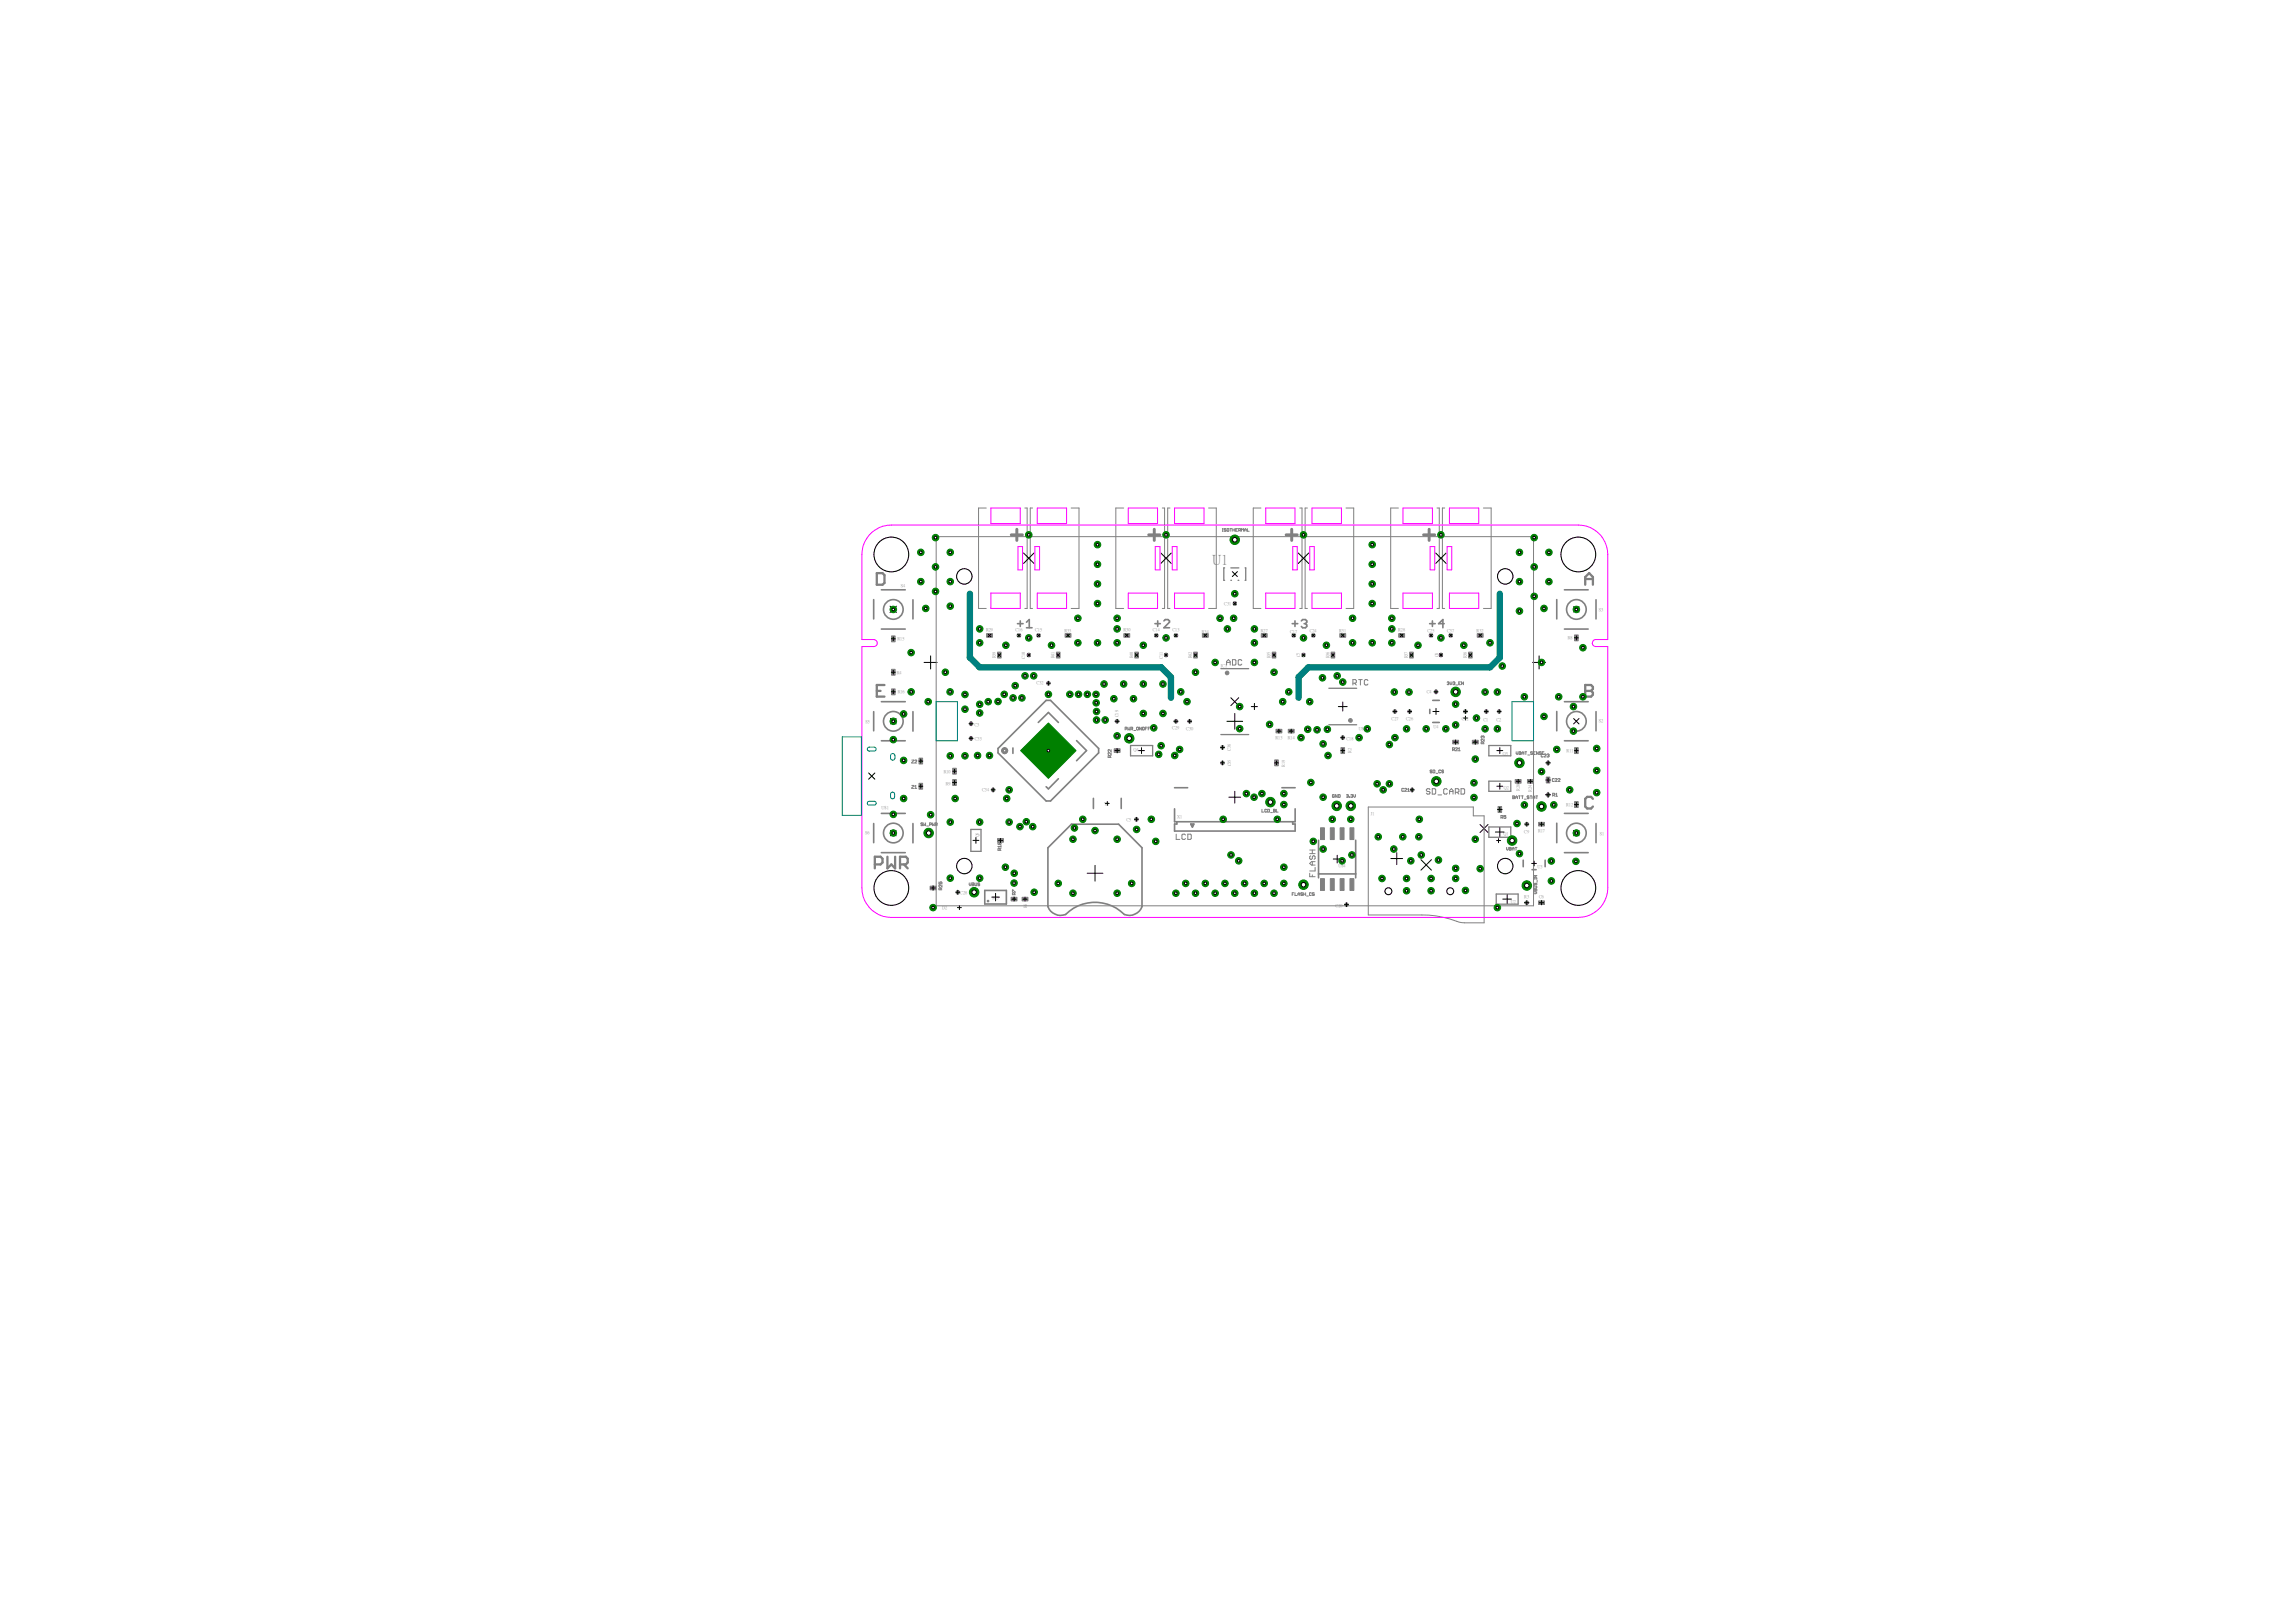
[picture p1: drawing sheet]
<svg xmlns="http://www.w3.org/2000/svg" width="297mm" height="210mm" viewBox="0 0 297 210" stroke-linecap="round" stroke-linejoin="round" font-family="sans-serif">
<defs><g id="words">
<text font-size="1.8" fill="#808080" x="156.8" y="73">U1</text>
<g font-size=".6" fill="#808080">
<text x="116.6" y="76">S4</text>
<text x="116.1" y="82.9">R15</text>
<text x="127.6" y="81.7">R29</text>
<text x="131.4" y="81.7">C16</text>
<text x="133.9" y="81.7">C15</text>
<text x="137.7" y="81.7">R33</text>
<text x="145.3" y="81.7">R30</text>
<text x="149.1" y="81.7">C14</text>
<text x="151.7" y="81.7">C13</text>
<text x="155.5" y="81.9">R34</text>
<text x="158.4" y="78.3">C31</text>
<text x="163.1" y="81.8">R27</text>
<text x="166.9" y="81.9">C17</text>
<text x="169.4" y="81.7">C24</text>
<text x="173.3" y="81.7">R31</text>
<text x="180.9" y="81.7">R28</text>
<text x="184.7" y="81.7">C25</text>
<text x="187.2" y="81.7">C37</text>
<text x="191" y="81.7">R32</text>
<text x="202.8" y="82.8">R8</text>
<text x="206.8" y="79">S3</text>
<text x="116" y="87.2">R4</text>
<text x="116.1" y="89.7">R16</text>
<text x="128.8" y="85.2" transform="rotate(-90 128.8 85.2)">R39</text>
<text x="132.6" y="85.2" transform="rotate(-90 132.6 85.2)">C10</text>
<text x="134.1" y="88.6">C32</text>
<text x="136.4" y="85.2" transform="rotate(-90 136.4 85.2)">R41</text>
<text x="146.5" y="85.2" transform="rotate(-90 146.5 85.2)">R40</text>
<text x="150.4" y="85.2" transform="rotate(-90 150.4 85.2)">C11</text>
<text x="154.2" y="85.2" transform="rotate(-90 154.2 85.2)">R42</text>
<text x="158" y="86.3">IC1</text>
<text x="164.3" y="85.2" transform="rotate(-90 164.3 85.2)">R35</text>
<text x="168.2" y="85.1" transform="rotate(-90 168.2 85.1)">C7</text>
<text x="171.9" y="85.2" transform="rotate(-90 171.9 85.2)">R36</text>
<text x="182.1" y="85.2" transform="rotate(-90 182.1 85.2)">R37</text>
<text x="184.6" y="89.7">C4</text>
<text x="186.1" y="85.1" transform="rotate(-90 186.1 85.1)">C8</text>
<text x="189.7" y="85.2" transform="rotate(-90 189.7 85.2)">R38</text>
<text x="112" y="93.5">S5</text>
<text x="126.1" y="93.9">C3</text>
<text x="126.1" y="95.7">C33</text>
<text x="144.6" y="92.8" transform="rotate(-90 144.6 92.8)">C19</text>
<text x="151.7" y="94.4">C29</text>
<text x="153.5" y="94.4">C30</text>
<text x="165" y="95.7">R13</text>
<text x="166.6" y="95.7">R14</text>
<text x="174.2" y="95.8">C18</text>
<text x="175.8" y="94.4">U$14</text>
<text x="180" y="93.1">C27</text>
<text x="181.9" y="93.2">C26</text>
<text x="185.5" y="94.2">U4</text>
<text x="189.1" y="93.2">C12</text>
<text x="193.6" y="93.2">C2</text>
<text x="206.8" y="93.5">S2</text>
<text x="122.1" y="100">R10</text>
<text x="122.3" y="101.5">R9</text>
<text x="146.6" y="97.2">Q4</text>
<text x="159.2" y="97.2" transform="rotate(-90 159.2 97.2)">C36</text>
<text x="159.2" y="99.2" transform="rotate(-90 159.2 99.2)">C35</text>
<text x="166.2" y="99.2" transform="rotate(-90 166.2 99.2)">R19</text>
<text x="174.8" y="97.5" transform="rotate(-90 174.8 97.5)">R2</text>
<text x="194.4" y="97.7">Q3</text>
<text x="202.7" y="97.4">R11</text>
<text x="111.9" y="108">S6</text>
<text x="114.1" y="104.7">U$1</text>
<text x="127.1" y="102.3">C34</text>
<text x="142.8" y="104.2">Y1</text>
<text x="145.7" y="106.3">C5</text>
<text x="152.3" y="105.9">X1</text>
<text x="177.4" y="105.4">J1</text>
<text x="194.6" y="102.1">Q2</text>
<text x="196.6" y="102.3" transform="rotate(-90 196.6 102.3)">R20</text>
<text x="197.2" y="107.8">C9</text>
<text x="198.1" y="102.4" transform="rotate(-90 198.1 102.4)">R24</text>
<text x="199" y="107.7">R17</text>
<text x="202.6" y="104.3">R12</text>
<text x="126.6" y="108.4" transform="rotate(-90 126.6 108.4)">Q5</text>
<text x="173.2" y="112.2">U$4</text>
<text x="194.5" y="108">Q1</text>
<text x="198.9" y="112.3">U3</text>
<text x="207" y="108">S1</text>
<text x="121.9" y="117.7">D2</text>
<text x="124.2" y="115.6">C28</text>
<text x="128.4" y="116.3">IC3</text>
<text x="132.8" y="117.5" transform="rotate(-90 132.8 117.5)">R</text>
<text x="132.8" y="117.2" transform="rotate(-90 132.8 117.2)">6</text>
<text x="172.8" y="117.3">C20</text>
<text x="195.5" y="116.8">U2</text>
<text x="197.2" y="116.2">R3</text>
<text x="199.1" y="116.2">C6</text>
</g>
</g></defs>
<g fill="none" stroke="#000" stroke-width=".13">
<path d="M115.1 78.4l.9 .9M116 78.4l-.9 .9M132.4 71.6l1.4 1.3M133.8 71.6l-1.4 1.3M150.2 71.6l1.3 1.3M151.5 71.6l-1.3 1.3M159.4 74l.7 .6M159.5 69.8h.5M159.6 77.9l.3 .4M159.7 69.6v.5M159.9 77.9l-.3 .4M160.1 74l-.7 .6"/>
<path d="M168 71.6l1.3 1.3M169.3 71.6l-1.3 1.3M185.7 71.6l1.4 1.3M187.1 71.6l-1.4 1.3M203.6 78.5l.7 .7M204.3 78.5l-.7 .7M115.2 93l.7 .7M115.3 87h.5M115.3 89.5h.5M115.3 82.7h.5M115.6 82.4v.5M115.6 86.7v.5"/>
<path d="M115.6 89.3v.5M115.9 93l-.7 .7M118.9 98.5h.5M119.1 98.2v.5M119.5 85.7h1.7M120.4 84.9v1.7M123.2 99.8h.5M123.5 99.5v.6M125.4 93.7h.5M125.4 95.5h.5M125.6 93.4v.5M125.6 95.3v.5"/>
<path d="M127.8 82.1l.4 .3M128.2 82.1l-.4 .3M129.1 84.6l.4 .3M129.5 84.6l-.4 .3M131.7 82.1l.3 .3M132 82.1l-.3 .3M132.9 84.6l.4 .3M133.3 84.6l-.4 .3M134.2 82.1l.3 .3M134.5 82.1l-.3 .3M134.6 97.1h2.1M135 96.5l1.3 1.3"/>
<path d="M135.4 88.4h.5M135.6 88.2v.5M135.6 96.1v2M136.3 96.5l-1.3 1.3M136.7 84.6l.4 .3M137.1 84.6l-.4 .3M138 82.1l.3 .3M138.3 82.1l-.3 .3M144.2 97.1h.6M144.3 93.3h.5M144.5 93.1v.5M144.5 96.9v.5"/>
<path d="M145.6 82.1l.3 .3M145.8 95.5h.5M145.9 82.1l-.3 .3M146.1 95.3v.5M146.9 84.6l.3 .3M147.2 84.6l-.3 .3M147.3 97.1h.8M147.7 96.8v.7M149.4 82.1l.4 .3M149.8 82.1l-.4 .3M150.7 84.6l.3 .3M151 84.6l-.3 .3"/>
<path d="M151.9 93.3h.5M152 82.1l.3 .3M152.1 93.1v.5M152.3 82.1l-.3 .3M153.6 93.3h.6M153.9 93.1v.5M154.5 84.6l.3 .3M154.8 84.6l-.3 .3M155.8 82.1l.3 .3M156.1 82.1l-.3 .3M157.9 98.7h.5M157.9 96.7h.5"/>
<path d="M158.2 96.5v.5M158.2 98.5v.5M158.7 93.3h2.1M159.2 90.3l1.1 1M159.7 92.3v2.1M160.3 90.3l-1.1 1M161.9 91.4h.8M162.3 91v.8M163.4 82.1l.3 .3M163.7 82.1l-.3 .3M164.7 84.6l.3 .3M164.9 98.7h.5"/>
<path d="M165 84.6l-.3 .3M165.1 98.5v.5M165.2 94.6h.5M165.5 94.4v.5M166.8 94.6h.5M167 94.4v.5M167.2 82.1l.3 .3M167.5 82.1l-.3 .3M168.5 84.6l.3 .3M168.8 84.6l-.3 .3M169.7 82.1l.4 .3M170.1 82.1l-.4 .3"/>
<path d="M172.3 84.6l.3 .3M172.6 84.6l-.3 .3M173.1 91.4h1.2M173.5 97.1h.5M173.5 95.5h.5M173.5 82.1l.4 .3M173.7 90.8v1.2M173.7 95.2v.5M173.7 96.9v.5M173.9 82.1l-.4 .3M180.2 92.1h.5M180.5 91.8v.5"/>
<path d="M181.2 82.1l.3 .3M181.5 82.1l-.3 .3M182.1 92.1h.5M182.4 91.8v.5M182.4 84.6l.4 .3M182.8 84.6l-.4 .3M185 82.1l.3 .3M185.3 82.1l-.3 .3M185.4 92.1h.8M185.5 89.5h.5M185.8 89.3v.5M185.8 91.7v.8"/>
<path d="M186.2 84.6l.4 .3M186.6 84.6l-.4 .3M187.5 82.1l.4 .3M187.9 82.1l-.4 .3M188 96h.6M188.1 89.5h.5M188.3 89.3v.5M188.3 95.8v.5M189.3 92.9h.5M189.3 92.1h.5M189.6 91.8v.5M189.6 92.7v.5"/>
<path d="M190.1 84.6l.3 .3M190.4 84.6l-.3 .3M190.6 96h.6M190.9 95.7v.6M191.3 82.1l.4 .3M191.7 82.1l-.4 .3M192 92.1h.5M192.3 91.8v.5M193.7 97.1h.7M193.7 92.1h.5M194 91.8v.5M194 96.8v.7"/>
<path d="M196.3 98.7h.5M196.6 98.5v.5M198.3 85.7h1.7M199.1 84.9v1.7M200 98.7h.6M200.3 98.4v.6M203.6 93l.7 .7M203.7 82.5h.5M203.7 97.1h.5M203.9 82.3v.5M203.9 96.9v.5M204.3 93l-.7 .7"/>
<path d="M112.4 100l.8 .8M113.2 100l-.8 .8M115.2 107.5l.7 .7M115.9 107.5l-.7 .7M118.9 101.7h.5M119.1 101.5v.5M119.9 107.8h.5M120.1 107.5v.6M120.4 114.9h.6M120.7 114.6v.6M123.2 101.3h.5M123.5 101v.5"/>
<path d="M123.7 115.5h.5M123.9 117.5h.5M123.9 115.2v.5M124.1 117.2v.5M125.8 115.5h.5M125.9 108.8h.7M126 115.2v.5M126.3 108.4v.7M128.2 102.2h.5M128.3 116.1h1M128.5 102v.5M128.8 115.6v1"/>
<path d="M129.2 108.8h.5M129.4 108.5v.5M130.9 116.4h.5M131.2 116.1v.5M132.4 116.4h.5M132.6 116.1v.5M140.7 113h2M141.7 112v2M143 104h.5M143.3 103.7v.5M146.8 106h.5M147 105.8v.5"/>
<path d="M159 103.2h1.5M159.7 102.4v1.5M164.1 103.8h.5M164.4 103.5v.6M168.4 114.5h.5M168.6 114.2v.5M172.5 111.2h1M172.7 104.3h.5M172.9 104v.5M173 110.7v1M173.9 117.1h.6M174.2 116.8v.5"/>
<path d="M174.5 104.3h.5M174.8 104v.5M179.9 111.1h1.6M180.7 110.3v1.6M182.4 102.2h.6M182.7 102v.5M183.8 111.3l1.4 1.3M185.2 111.3l-1.4 1.3M185.6 101.1h.5M185.8 100.9v.5M191.5 106.7l1 1M192.5 106.7l-1 1"/>
<path d="M193.5 107.7h1.1M193.6 108.8h.5M193.7 101.7h.7M193.7 104.8h.6M193.9 108.5v.6M194 101.4v.7M194 104.5v.6M194 107.1v1.1M194.4 116.4h1.1M195 115.8v1.1M195.4 108.8h.5M195.6 108.5v.5"/>
<path d="M196.2 101.1h.5M196.4 100.9v.5M197.2 116.8h.6M197.3 106.7h.5M197.3 114.6h.5M197.5 106.4v.5M197.5 114.3v.6M197.5 116.5v.6M197.7 101.1h.5M198 100.9v.5M198.2 111.7h.6M198.5 111.4v.7"/>
<path d="M199.1 116.8h.6M199.2 106.7h.5M199.2 104.4h.5M199.4 104.1v.5M199.4 106.4v.5M199.4 116.5v.6M199.9 102.8h.7M200 100.9h.6M200.3 100.6v.6M200.3 102.5v.7M203.6 107.5l.7 .7M203.7 104.1h.5"/>
<path d="M203.9 103.9v.5M204.3 107.5l-.7 .7"/>
</g>
<g fill="none" stroke="#808080" stroke-width=".21">
<path d="M113 77.6v2.5M114 76.3h3.1M118.1 77.6v2.5M201.4 77.6v2.5M202.4 76.3h3.1M206.5 77.6v2.5M113 92.1v2.5M114 90.8h3.1M114 95.9h3.1M114 81.4h3.1M118.1 92.1v2.5M131 96.8v.7"/>
<path d="M131.6 80.7h.8M132 80.3v.8M132.8 80.5l.4-.3v1M132.8 81.2h.7M134.3 93.5l1.3-1.3 1.3 1.3M135.3 90.6h.6l6.2 6.3v.5l-6.2 6.3h-.6l-6.2-6.3v-.5zM139.3 95.8l1.3 1.3-1.3 1.3M149.4 80.7h.7M149.8 80.3v.8M150.6 80.3l.1-.1h.4l.2 .1v.2l-.7 .7h.7M167.2 80.7h.7M167.5 80.3v.8"/>
<path d="M168.4 80.3l.1-.1h.4l.2 .1v.2l-.2 .2M168.7 80.7h.2M168.9 80.7l.2 .2v.2l-.2 .1h-.4l-.1-.1M185 80.7h.7M185 91.8v.5M185.3 80.3v.8M185.4 90.6h.8M185.4 93.5h.8M186.8 80.7h-.7l.6-.5v1M201.4 92.1v2.5M202.4 90.8h3.1M202.4 95.9h3.1"/>
<path d="M202.4 81.4h3.1M206.5 92.1v2.5M113 106.6v2.5M114 105.3h3.1M114 110.3h3.1M118.1 106.6v2.5M127.4 115.2h2.8v1.8h-2.8zM136.9 100.8l-1.3 1.3-.3-.3M138.6 106.7h6.1l3 3v7.6a1.79 1.79 0 0 1-2.2 1 5.4 5.4 0 0 0-7.6 0 1.79 1.79 0 0 1-2.3-1v-7.6zM141.5 103.3v1.3M145.1 103.3v1.3M152 104.7v1.6h15.6v-1.6"/>
<path d="M152 101.9h1.6M152.3 106.3v.3h-.3v.9h15.6v-.9h-.4v-.3M154.1 106.6h.4l-.2 .4zM154.1 106.7h.3M154.2 106.9h.1M165.8 101.9h1.8M170.6 108.7v4.9M170.6 113.1h4.8M175.4 108.7v4.9M197.1 111.3v.9M198.2 112.5h.5M199.9 111.3v.9"/>
<path d="M201.4 106.5v2.6M202.4 105.3h3.1M202.4 110.3h3.1M206.5 106.6v2.5"/>
<circle cx="115.6" cy="78.9" r="1.27"/>
<circle cx="203.9" cy="78.9" r="1.27"/>
<circle cx="115.6" cy="93.3" r="1.27"/>
<circle cx="203.9" cy="93.3" r="1.27"/>
<circle cx="115.6" cy="107.8" r="1.27"/>
<circle cx="203.9" cy="107.8" r="1.27"/>
</g>
<path d="M113.4 74.2h.8l.2 .2v1l-.2 .3h-.8zM205.1 75.7v-1l.5-.5 .5 .5v1M205.1 74.9h1M113.4 89.4h.5M114.4 88.6h-1v1.5h1M205.1 88.6h.7l.3 .3v.3l-.3 .2 .3 .2v.3l-.3 .2h-.7zM205.1 89.4h.7M113.2 111.9h.7l.3-.3v-.5l-.3-.2h-.7v1.5M114.8 110.9v1.5l.5-.5 .5 .5v-1.5M116.4 111.9h.8l.2-.3v-.5l-.2-.2h-.8v1.5M116.9 111.9l.5 .5M206.1 103.4l-.3-.3h-.5l-.2 .3v1l.2 .2h.5l.3-.2" fill="none" stroke="#808080" stroke-width=".3"/>
<g fill="none" stroke="#808080" stroke-width=".13">
<path d="M121.1 69.4h77.3v47.8h-77.3zM127.6 65.7h-1v13h1M132.6 65.7h.3v13h-.3M133.6 65.7h-.3v13h.3M138.6 65.7h1v13h-1M145.4 65.7h-1v13h1M150.4 65.7h.3v13h-.3M151.4 65.7h-.3v13h.3M156.4 65.7h1v13h-1M158.1 68.7h.1M158.1 68.4h.1M158.2 68.4v.3"/>
<path d="M158.6 68.5h-.2l.2 .1v.1h-.2M158.7 68.5h.3v.2h-.3zM159.1 68.4h.3M159.2 68.4v.3M159.5 68.6h.2M159.5 68.4v.3M159.7 68.4v.3M159.9 68.6h.1M160.1 68.4h-.2v.3h.2M160.3 68.6h.1l.1-.1-.2-.1v.3M160.4 68.6l.1 .1M160.6 68.7v-.3l.1 .1 .2-.1v.3"/>
<path d="M161 68.6h.2M161 68.7v-.2l.1-.1 .1 .1v.2M161.4 68.4v.3h.2M163.1 65.7h-1v13h1M168.1 65.7h.3v13h-.3M169.1 65.7h-.3v13h.3M174.1 65.7h1v13h-1M180.9 65.7h-1v13h1M185.9 65.7h.3v13h-.3M186.9 65.7h-.3v13h.3M191.9 65.7h1v13h-1M118 98.4h.2l-.2 .3h.2"/>
<path d="M118.3 98.4h.3l-.3 .3h.3M143.6 98v-.2h-.2v.2h.3M143.7 97v.3l-.2-.3-.1 .1v.2M143.7 97.4v.2l-.2-.2-.1 .1v.1M143.7 97.8l-.1 .1M145.6 94.3h.2l-.1-.2h-.1v.4M145.9 94.1v.4l.1-.2 .2 .2v-.4M146.3 94.3h.2v-.1l-.2-.1v.4M146.4 94.3l.1 .2M146.7 94.5h.2M147.1 94.1l.2 .1-.1 .3-.2-.1zM147.7 94.1v.4l-.3-.4v.4"/>
<path d="M147.8 94.1l.2 .1v.3l-.2-.1zM148.2 94.3h.1M148.4 94.1h-.2v.4M148.5 94.3h.2M148.8 94.1h-.3v.4M158.7 86.1v-.5l.2-.2 .3 .2v.5M158.7 85.7h.5M159.4 85.4h.4l.1 .1v.4l-.1 .2h-.4zM160.7 85.5l-.2-.1h-.2l-.1 .1v.4l.1 .2h.2l.2-.2M175 88.4h.4l.1-.1-.1-.4h-.4v.7M175.2 88.4l.3 .2M175.8 87.9h.4"/>
<path d="M176 87.9v.7M177 88.1l-.2-.2h-.2l-.1 .2v.4l.1 .1h.2l.2-.1M185.3 99.7h-.3l.3 .2-.1 .1-.2-.1M185.4 99.7h.2v.3h-.2zM186.4 99.7h-.3l.1 .3 .2-.1M186.8 99.7h-.2l-.1 .1 .3 .1h-.3M187.2 88.3l.2-.1v.2M187.3 88.4h.1M187.4 88.4v.2l-.2-.1M187.6 88.2v.3l.1 .1 .1-.1v-.3M187.9 97h.3l-.1-.2h-.2v.4M188 88.3l.2-.1v.2"/>
<path d="M188 97l.2 .2M188.1 88.4h.1M188.2 88.4v.2l-.2-.1M188.3 96.8h.3l-.3 .4h.3M188.3 88.6h.3M188.7 97.2h.2M188.7 96.9l.1-.1v.4M188.7 88.4h.1M189 88.2h-.3v.4h.3M189.3 88.2v.4l-.2-.4v.4M191.8 95.3h.2l-.1 .2M191.8 95.3h-.2l.1 .2"/>
<path d="M191.8 95.3v.1M191.9 96.2v-.1l-.2-.1-.1 .2h.4M192 95.6v.3l-.3-.3-.1 .1 .1 .2M192 96l-.1 .1M196.2 97.3v.2l.1 .1 .1-.1v-.2M196.5 97.3h.3l-.1 .3h-.2zM196.5 97.5h.2M196.9 97.6v-.2l.1-.1 .1 .1v.2M196.9 97.5h.2M197.3 97.3h.2M197.4 97.3v.3M197.7 97.7h.2"/>
<path d="M198.3 97.3h-.2l-.1 .1 .2 .1 .1 .1h-.3M198.4 97.3h.2M198.4 97.6h.2M198.4 97.5h.1M199 97.3v.3l-.2-.3v.3M199.4 97.3h-.2l-.1 .1 .2 .1 .1 .1h-.3M199.5 97.5h.1M199.6 97.6h-.2l.1 .4 .1-.1M199.7 97.3h-.2v.3h.2M199.8 97.6h.2l-.2 .4h.2M200.2 97.6h.1v.2M200.3 97.8h.1"/>
<path d="M200.3 97.8v.2l-.1-.1M118 101.6h.2l-.2 .4h.2M118.3 102h.3M118.3 101.8l.2-.2v.4M119.4 106.6l-.2-.1-.1 .1 .3 .2h-.3M119.5 106.5v.3l.1-.1 .1 .1v-.3M119.9 106.9h.2M120.3 106.7h.1l.1-.1-.2-.1v.3M120.6 106.5v.3l.2-.1 .1 .1v-.3M121 106.7h.2v-.1l-.2-.1v.3M121.1 106.7l.1 .1M121.5 114.1v.3h.2v-.3l.2 .1-.1 .2"/>
<path d="M121.7 115.1v-.1l-.2-.1v.2h.4M121.9 114.5v.3l-.3-.3-.1 .1v.2M121.9 114.9l-.2 .1M125.4 114.3v.2l.1 .1 .1-.1v-.2M125.8 114.3h.2l-.1 .3h-.1zM125.8 114.4h.1M126.1 114.3l.1 .3h.2v-.3M126.7 114.3h-.1l-.1 .1 .2 .2h-.2M129.3 109.1h-.2l.1 .2 .1-.1M129.3 109.1h.2l-.1 .2-.1-.1M129.3 109.1v.1M129.4 110l-.1-.2-.2 .1v.1h.4"/>
<path d="M129.5 109.8l-.1 .1M129.5 109.5h-.4l.1 .2M129.5 109.4v.3M131 115.4v-.2l.4 .2M131.2 115.8v-.2l-.2-.1v.3h.4M131.4 115.5l-.2 .2M152.2 107.9v.7h.4M153.4 108.1l-.2-.2-.3 .2v.4l.1 .1 .4-.1M153.7 107.9h.3l.1 .2v.4l-.1 .1h-.3zM163.3 104.7v.4h.2M163.9 104.8h-.3l.1 .3 .2-.1M164 104.7l.2 .1v.3h-.2z"/>
<path d="M164.4 105.2h.2M164.8 104.7l.2 .1-.1 .3h-.1zM164.8 104.9h.1M165.1 104.7v.4h.3M167.2 115.7h.1M167.4 115.5h-.2v.4M167.5 115.5v.4h.3M167.9 115.7h.2M167.9 115.9v-.2l.1-.2 .1 .2v.2M168.5 115.6l-.2-.1v.2l.2 .1h-.2M168.7 115.7h.2M168.7 115.5v.4"/>
<path d="M168.9 115.5v.4M169 116h.3M169.4 113v.5h.7M169.4 110.5h.7M169.4 110h.7M169.6 110.7l-.2 .2v.2l.3 .1 .1-.1v-.2l.2-.2 .1 .2v.2l-.1 .1M169.7 115.6h-.3l.1 .3 .2-.1M169.8 110v.5M169.8 111.5v.5M169.8 113.2v.3M170 115.6h-.2v.1l.2 .1v.1l-.2-.1M170.1 112.2v.5h-.7"/>
<path d="M170.1 111.5h-.4l-.3 .2 .3 .3h.4M172.6 102.9h-.2v.2l.2 .1v-.2h-.1M173 102.8v.4l-.2-.4v.4M173.1 102.8l.3 .1-.1 .3h-.2zM174.2 102.9l.2-.1v.2M174.3 103h.1M174.4 103v.2l-.2-.1M174.6 103.1v.1zM174.8 102.9l.1-.1v.2M174.9 103h.1M174.9 103v.2l-.1-.1M175.1 102.8v.3l.2 .1 .1-.1v-.3"/>
<path d="M177 104.4h13.6v1.2h1.4v13.8h-2.5a4.8 4.8 0 0 1-1.9-.5 12.2 12.2 0 0 0-3.6-.5h-7zM181.6 102.1h-.2v.2h.2M181.7 102.1h.3l-.3 .3h.3M182.1 102.4h.3M182.1 102.2l.1-.2v.4M185 102.2l-.1-.1h-.2l-.2 .1 .2 .2h.2l.1 .1-.1 .3h-.2l-.2-.2M185.3 102.1h.3l.1 .1v.4l-.1 .2h-.3zM185.8 100.1h.2M186 102.9h.5M187.2 102.2l-.1-.1h-.2l-.1 .1v.4l.1 .2h.2l.1-.2M187.5 102.4h.5M187.5 102.8v-.5l.3-.2 .2 .2v.5"/>
<path d="M188.3 102.5h.3l.1-.1v-.2l-.1-.1h-.3v.7M188.5 102.5l.2 .3M189 102.1h.4l.1 .1v.4l-.1 .2h-.4zM194.2 105.8h.2v-.2l-.2-.1v.4M194.3 105.8l.1 .1M194.8 105.5h-.2v.2h.2v.2h-.2M194.9 109.7v.2l.1 .1 .1-.1v-.2M195.3 109.7h.2v.3h-.2zM195.3 109.8h.2M195.6 109.8h.3M195.6 110v-.2l.2-.1 .1 .1v.2M195.7 103l.2 .1v.3h-.2z"/>
<path d="M195.7 103.2h.2M196 109.7h.3M196.1 103.2h.2M196.1 103.4v-.3l.1-.1 .1 .1v.3M196.1 109.7v.3M196.4 103h.3M196.6 103v.4M196.8 103h.3M197 103v.4M197.2 103.4h.2M197.8 103.1h-.2l.2 .1v.2l-.2-.1M198 103h.2"/>
<path d="M198.1 103v.4M198.3 103.2h.3M198.3 103.4v-.3l.1-.1 .2 .1v.3M198.5 114.7h.3v.2h-.3M198.5 115.4h.2l.1 .1-.1 .2h-.2M198.5 113.7v.1M198.5 113.7h.3M198.5 113.3h.3l-.3 .2h.3M198.5 114.3v.2l.2-.2 .1 .1v.1M198.5 115h.3v.3h-.3zM198.6 115.1v.2M198.7 103h.2"/>
<path d="M198.8 103v.4M198.8 113.7v.1M198.9 113.9v.3M200.9 102.9h.2v-.2h-.2v.3M201 102.9l.1 .1M201.1 100.8h-.3l.1 .3h.2M201.2 100.8h.2l-.2 .3h.2M201.3 102.8l.1-.1v.3M201.3 103h.2M201.6 100.8h.2l-.2 .3h.2"/>
</g>
<g fill="none" stroke="#808080" stroke-width=".57">
<path d="M159.7 78.1h.1M125.6 93.6v.1M125.6 95.5v.1M131.8 82.2h.1M133.1 84.7v.1M134.3 82.2h.1M135.6 88.4v.1M144.5 93.3h.1M149.6 82.2h.1M150.9 84.7v.1M152.1 93.3h.1M152.1 82.2h.1"/>
<path d="M153.9 93.3h.1M158.2 96.7v.1M158.2 98.7v.1M167.3 82.2h.1M168.6 84.7v.1M169.9 82.2h.1M173.7 95.4v.1M180.4 92.1h.1M182.3 92.1h.1M185.1 82.2h.1M185.8 89.5v.1M186.4 84.7v.1"/>
<path d="M187.6 82.2h.1M189.5 92.1h.1M192.3 92.1h.1M193.9 92.1h.1M200.3 98.7v.1M123.9 115.4v.1M128.5 102.2v.1M147 106v.1M174.2 117.1h.1M182.7 102.2v.1M197.5 116.8h.1M197.5 106.7h.1"/>
<path d="M200.3 102.8v.1"/>
</g>
<g fill="#808080" stroke="#808080" stroke-width=".13">
<path d="M123.3 100.9h.4v.7h-.4z"/>
<path d="M123.3 99.4h.4v.8h-.4z"/>
<path d="M165.1 94.4h.7v.4h-.7z"/>
<path d="M166.7 94.4h.7v.4h-.7z"/>
<path d="M115.3 86.6h.5v.8h-.5z"/>
<path d="M199.1 116.6h.7v.5h-.7z"/>
<path d="M118.9 101.4h.5v.7h-.5z"/>
<path d="M118.9 98.1h.5v.8h-.5z"/>
<path d="M132.2 116.1h.8v.5h-.8z"/>
<path d="M203.7 82.2h.5v.7h-.5z"/>
<path d="M203.7 96.8h.5v.7h-.5z"/>
<path d="M203.7 103.7h.5v.8h-.5z"/>
<path d="M115.3 82.3h.5v.8h-.5z"/>
<path d="M115.3 89.2h.5v.7h-.5z"/>
<path d="M173.5 96.8h.4v.7h-.4z"/>
<path d="M199.1 106.4h.7v.5h-.7z"/>
<path d="M164.9 98.3h.5v.8h-.5z"/>
<path d="M196 100.9h.8v.4h-.8z"/>
<path d="M197.6 100.9h.8v.4h-.8z"/>
<path d="M163.2 82h.7v.5h-.7z"/>
<path d="M181 82h.7v.5h-.7z"/>
<path d="M127.6 82h.8v.5h-.8z"/>
<path d="M145.4 82h.8v.5h-.8z"/>
<path d="M173.3 82h.8v.5h-.8z"/>
<path d="M191.1 82h.8v.5h-.8z"/>
<path d="M137.8 82h.8v.5h-.8z"/>
<path d="M155.6 82h.7v.5h-.7z"/>
<path d="M164.6 84.4h.5v.8h-.5z"/>
<path d="M172.2 84.4h.5v.8h-.5z"/>
<path d="M182.4 84.4h.4v.8h-.4z"/>
<path d="M190 84.4h.5v.8h-.5z"/>
<path d="M129.1 84.4h.4v.8h-.4z"/>
<path d="M146.8 84.4h.5v.8h-.5z"/>
<path d="M136.7 84.4h.4v.8h-.4z"/>
<path d="M154.4 84.4h.5v.8h-.5z"/>
<path d="M170.8 113.7h.5v1.5h-.5z"/>
<path d="M172.1 113.7h.5v1.5h-.5z"/>
<path d="M173.4 113.7h.5v1.5h-.5z"/>
<path d="M174.6 113.7h.6v1.5h-.6z"/>
<path d="M174.6 107.1h.6v1.5h-.6z"/>
<path d="M173.4 107.1h.5v1.5h-.5z"/>
<path d="M172.1 107.1h.5v1.5h-.5z"/>
<path d="M170.8 107.1h.5v1.5h-.5z"/>
<path d="M200 100.6h.5v.7h-.5z"/>
<path d="M193.8 104.4h.5v.7h-.5z"/>
<path d="M130.8 116.1h.8v.5h-.8z"/>
<path d="M129.1 108.5h.7v.5h-.7z"/>
<path d="M187.9 95.8h.8v.5h-.8z"/>
<path d="M144.1 96.9h.8v.5h-.8z"/>
<path d="M190.5 95.8h.7v.5h-.7z"/>
<path d="M120.3 114.7h.8v.4h-.8z"/>
</g>
<g fill="none" stroke="#808080" stroke-width=".17">
<path d="M158.4 73.5h-.1v1.6h.1M159.2 73.5h1.1M159.2 75.1h.1M160.2 75.1h.1M161.1 73.5h.1v1.6h-.1M146.3 96.5h2.8v1.3h-2.8zM157.9 95.1h3.6M157.9 86.5h3.6M171.9 89.1h3.6M171.9 93.8h3.6M192.6 96.5h2.9v1.3h-2.9zM125.6 107.3h1.3v2.9h-1.3z"/>
<path d="M192.6 101.1h2.9v1.3h-2.9zM192.6 107h2.9v1.4h-2.9zM193.6 115.7h2.8v1.3h-2.8z"/>
</g>
<g fill="#808080" stroke="#808080" stroke-width=".13">
<path d="M158.6 86.9h.3l.1 .1-.1 .3h-.2l-.1-.1-.1-.1h.3h-.3z" fill-rule="evenodd"/>
<path d="M174.5 93.1l.2-.1 .2 .2-.1 .3-.3-.1v-.2h.3h-.3z" fill-rule="evenodd"/>
<path d="M129.6 96.9a.41 .41 0 0 1 .7 0 .41 .41 0 0 1-.2 .7 .41 .41 0 0 1-.5-.5h.2a.16 .16 0 0 1 .2-.1 .16 .16 0 0 1 .1 .2 .16 .16 0 0 1-.2 .1l-.1-.2h-.2z" fill-rule="evenodd"/>
<circle cx="127.8" cy="116.6" r=".11"/>
</g>
<path d="M130.8 69.2h1.5M131.6 68.5v1.4M148.6 69.2h1.5M149.3 68.5v1.4M166.4 69.2h1.4M167.1 68.5v1.4M184.2 69.2h1.4M184.9 68.5v1.4" fill="none" stroke="#808080" stroke-width=".38"/>
<circle cx="120.1" cy="107.8" r=".61" fill="#008000" stroke="#008000" stroke-width=".13"/>
<circle cx="120.1" cy="107.8" r=".3" fill="#fff" stroke="#000" stroke-width=".13"/>
<circle cx="197.5" cy="114.6" r=".61" fill="#008000" stroke="#008000" stroke-width=".13"/>
<circle cx="197.5" cy="114.6" r=".3" fill="#fff" stroke="#000" stroke-width=".13"/>
<circle cx="126" cy="115.5" r=".61" fill="#008000" stroke="#008000" stroke-width=".13"/>
<circle cx="126" cy="115.5" r=".3" fill="#fff" stroke="#000" stroke-width=".13"/>
<circle cx="174.8" cy="104.3" r=".61" fill="#008000" stroke="#008000" stroke-width=".13"/>
<circle cx="174.8" cy="104.3" r=".3" fill="#fff" stroke="#000" stroke-width=".13"/>
<circle cx="195.6" cy="108.8" r=".61" fill="#008000" stroke="#008000" stroke-width=".13"/>
<circle cx="195.6" cy="108.8" r=".3" fill="#fff" stroke="#000" stroke-width=".13"/>
<circle cx="172.9" cy="104.3" r=".61" fill="#008000" stroke="#008000" stroke-width=".13"/>
<circle cx="172.9" cy="104.3" r=".3" fill="#fff" stroke="#000" stroke-width=".13"/>
<path d="M132 97.1l3.6-3.5 3.6 3.5-3.6 3.6z" fill="#008000" stroke="#008000" stroke-width=".13"/>
<circle cx="135.6" cy="97.1" r=".17" fill="#fff" stroke="#000" stroke-width=".13"/>
<circle cx="146.1" cy="95.5" r=".61" fill="#008000" stroke="#008000" stroke-width=".13"/>
<circle cx="146.1" cy="95.5" r=".3" fill="#fff" stroke="#000" stroke-width=".13"/>
<circle cx="188.3" cy="89.5" r=".61" fill="#008000" stroke="#008000" stroke-width=".13"/>
<circle cx="188.3" cy="89.5" r=".3" fill="#fff" stroke="#000" stroke-width=".13"/>
<circle cx="199.4" cy="104.4" r=".61" fill="#008000" stroke="#008000" stroke-width=".13"/>
<circle cx="199.4" cy="104.4" r=".3" fill="#fff" stroke="#000" stroke-width=".13"/>
<circle cx="196.6" cy="98.7" r=".61" fill="#008000" stroke="#008000" stroke-width=".13"/>
<circle cx="196.6" cy="98.7" r=".3" fill="#fff" stroke="#000" stroke-width=".13"/>
<circle cx="164.4" cy="103.8" r=".61" fill="#008000" stroke="#008000" stroke-width=".13"/>
<circle cx="164.4" cy="103.8" r=".3" fill="#fff" stroke="#000" stroke-width=".13"/>
<circle cx="168.6" cy="114.5" r=".61" fill="#008000" stroke="#008000" stroke-width=".13"/>
<circle cx="168.6" cy="114.5" r=".3" fill="#fff" stroke="#000" stroke-width=".13"/>
<circle cx="185.8" cy="101.1" r=".61" fill="#008000" stroke="#008000" stroke-width=".13"/>
<circle cx="185.8" cy="101.1" r=".3" fill="#fff" stroke="#000" stroke-width=".13"/>
<circle cx="159.7" cy="69.9" r=".61" fill="#008000" stroke="#008000" stroke-width=".13"/>
<circle cx="159.7" cy="69.8" r=".3" fill="#fff" stroke="#000" stroke-width=".13"/>
<circle cx="139" cy="107.1" r=".42" fill="#008000" stroke="#008000" stroke-width=".13"/>
<circle cx="139" cy="107.1" r=".17" fill="#fff" stroke="#000" stroke-width=".13"/>
<circle cx="117.9" cy="84.5" r=".42" fill="#008000" stroke="#008000" stroke-width=".13"/>
<circle cx="117.9" cy="84.5" r=".17" fill="#fff" stroke="#000" stroke-width=".13"/>
<circle cx="122.3" cy="87" r=".42" fill="#008000" stroke="#008000" stroke-width=".13"/>
<circle cx="122.3" cy="87" r=".17" fill="#fff" stroke="#000" stroke-width=".13"/>
<circle cx="160.4" cy="94.3" r=".42" fill="#008000" stroke="#008000" stroke-width=".13"/>
<circle cx="160.4" cy="94.3" r=".17" fill="#fff" stroke="#000" stroke-width=".13"/>
<circle cx="160.4" cy="91.4" r=".42" fill="#008000" stroke="#008000" stroke-width=".13"/>
<circle cx="160.4" cy="91.4" r=".17" fill="#fff" stroke="#000" stroke-width=".13"/>
<circle cx="173.7" cy="88.3" r=".42" fill="#008000" stroke="#008000" stroke-width=".13"/>
<circle cx="173.7" cy="88.3" r=".17" fill="#fff" stroke="#000" stroke-width=".13"/>
<circle cx="173" cy="87.5" r=".42" fill="#008000" stroke="#008000" stroke-width=".13"/>
<circle cx="173" cy="87.5" r=".17" fill="#fff" stroke="#000" stroke-width=".13"/>
<circle cx="159.6" cy="80" r=".42" fill="#008000" stroke="#008000" stroke-width=".13"/>
<circle cx="159.6" cy="80" r=".17" fill="#fff" stroke="#000" stroke-width=".13"/>
<circle cx="157.8" cy="80" r=".42" fill="#008000" stroke="#008000" stroke-width=".13"/>
<circle cx="157.8" cy="80" r=".17" fill="#fff" stroke="#000" stroke-width=".13"/>
<circle cx="126.7" cy="81.4" r=".42" fill="#008000" stroke="#008000" stroke-width=".13"/>
<circle cx="126.7" cy="81.4" r=".17" fill="#fff" stroke="#000" stroke-width=".13"/>
<circle cx="144.5" cy="81.4" r=".42" fill="#008000" stroke="#008000" stroke-width=".13"/>
<circle cx="144.5" cy="81.4" r=".17" fill="#fff" stroke="#000" stroke-width=".13"/>
<circle cx="162.3" cy="81.4" r=".42" fill="#008000" stroke="#008000" stroke-width=".13"/>
<circle cx="162.3" cy="81.4" r=".17" fill="#fff" stroke="#000" stroke-width=".13"/>
<circle cx="180.1" cy="81.4" r=".42" fill="#008000" stroke="#008000" stroke-width=".13"/>
<circle cx="180.1" cy="81.4" r=".17" fill="#fff" stroke="#000" stroke-width=".13"/>
<circle cx="168.3" cy="95.5" r=".42" fill="#008000" stroke="#008000" stroke-width=".13"/>
<circle cx="168.3" cy="95.5" r=".17" fill="#fff" stroke="#000" stroke-width=".13"/>
<circle cx="158.2" cy="106" r=".42" fill="#008000" stroke="#008000" stroke-width=".13"/>
<circle cx="158.2" cy="106" r=".17" fill="#fff" stroke="#000" stroke-width=".13"/>
<circle cx="165.2" cy="106" r=".42" fill="#008000" stroke="#008000" stroke-width=".13"/>
<circle cx="165.2" cy="106" r=".17" fill="#fff" stroke="#000" stroke-width=".13"/>
<circle cx="140.1" cy="106" r=".42" fill="#008000" stroke="#008000" stroke-width=".13"/>
<circle cx="140.1" cy="106" r=".17" fill="#fff" stroke="#000" stroke-width=".13"/>
<circle cx="148.9" cy="106" r=".42" fill="#008000" stroke="#008000" stroke-width=".13"/>
<circle cx="148.9" cy="106" r=".17" fill="#fff" stroke="#000" stroke-width=".13"/>
<circle cx="172.4" cy="106" r=".42" fill="#008000" stroke="#008000" stroke-width=".13"/>
<circle cx="172.4" cy="106" r=".17" fill="#fff" stroke="#000" stroke-width=".13"/>
<circle cx="175.8" cy="95.5" r=".42" fill="#008000" stroke="#008000" stroke-width=".13"/>
<circle cx="175.8" cy="95.5" r=".17" fill="#fff" stroke="#000" stroke-width=".13"/>
<circle cx="133.7" cy="87.5" r=".42" fill="#008000" stroke="#008000" stroke-width=".13"/>
<circle cx="133.7" cy="87.5" r=".17" fill="#fff" stroke="#000" stroke-width=".13"/>
<circle cx="149.3" cy="94.2" r=".42" fill="#008000" stroke="#008000" stroke-width=".13"/>
<circle cx="149.3" cy="94.2" r=".17" fill="#fff" stroke="#000" stroke-width=".13"/>
<circle cx="130.6" cy="102.2" r=".42" fill="#008000" stroke="#008000" stroke-width=".13"/>
<circle cx="130.6" cy="102.2" r=".17" fill="#fff" stroke="#000" stroke-width=".13"/>
<circle cx="126.5" cy="97.8" r=".42" fill="#008000" stroke="#008000" stroke-width=".13"/>
<circle cx="126.5" cy="97.8" r=".17" fill="#fff" stroke="#000" stroke-width=".13"/>
<circle cx="180.5" cy="95.5" r=".42" fill="#008000" stroke="#008000" stroke-width=".13"/>
<circle cx="180.5" cy="95.5" r=".17" fill="#fff" stroke="#000" stroke-width=".13"/>
<circle cx="204.8" cy="90.2" r=".42" fill="#008000" stroke="#008000" stroke-width=".13"/>
<circle cx="204.8" cy="90.2" r=".17" fill="#fff" stroke="#000" stroke-width=".13"/>
<circle cx="201.7" cy="90.2" r=".42" fill="#008000" stroke="#008000" stroke-width=".13"/>
<circle cx="201.7" cy="90.2" r=".17" fill="#fff" stroke="#000" stroke-width=".13"/>
<circle cx="197.2" cy="90.2" r=".42" fill="#008000" stroke="#008000" stroke-width=".13"/>
<circle cx="197.2" cy="90.2" r=".17" fill="#fff" stroke="#000" stroke-width=".13"/>
<circle cx="158.8" cy="81.4" r=".42" fill="#008000" stroke="#008000" stroke-width=".13"/>
<circle cx="158.8" cy="81.4" r=".17" fill="#fff" stroke="#000" stroke-width=".13"/>
<circle cx="204.8" cy="83.8" r=".42" fill="#008000" stroke="#008000" stroke-width=".13"/>
<circle cx="204.8" cy="83.8" r=".17" fill="#fff" stroke="#000" stroke-width=".13"/>
<circle cx="183.6" cy="106" r=".42" fill="#008000" stroke="#008000" stroke-width=".13"/>
<circle cx="183.6" cy="106" r=".17" fill="#fff" stroke="#000" stroke-width=".13"/>
<circle cx="174.8" cy="106" r=".42" fill="#008000" stroke="#008000" stroke-width=".13"/>
<circle cx="174.8" cy="106" r=".17" fill="#fff" stroke="#000" stroke-width=".13"/>
<circle cx="188.3" cy="93.8" r=".42" fill="#008000" stroke="#008000" stroke-width=".13"/>
<circle cx="188.3" cy="93.8" r=".17" fill="#fff" stroke="#000" stroke-width=".13"/>
<circle cx="188.3" cy="91.1" r=".42" fill="#008000" stroke="#008000" stroke-width=".13"/>
<circle cx="188.3" cy="91.1" r=".17" fill="#fff" stroke="#000" stroke-width=".13"/>
<circle cx="150.5" cy="92.3" r=".42" fill="#008000" stroke="#008000" stroke-width=".13"/>
<circle cx="150.5" cy="92.3" r=".17" fill="#fff" stroke="#000" stroke-width=".13"/>
<circle cx="164.3" cy="93.7" r=".42" fill="#008000" stroke="#008000" stroke-width=".13"/>
<circle cx="164.3" cy="93.7" r=".17" fill="#fff" stroke="#000" stroke-width=".13"/>
<circle cx="135.6" cy="89.9" r=".42" fill="#008000" stroke="#008000" stroke-width=".13"/>
<circle cx="135.6" cy="89.9" r=".17" fill="#fff" stroke="#000" stroke-width=".13"/>
<circle cx="115.6" cy="93.3" r=".42" fill="#008000" stroke="#008000" stroke-width=".13"/>
<circle cx="115.6" cy="93.3" r=".17" fill="#fff" stroke="#000" stroke-width=".13"/>
<circle cx="115.6" cy="78.9" r=".42" fill="#008000" stroke="#008000" stroke-width=".13"/>
<circle cx="115.6" cy="78.9" r=".17" fill="#fff" stroke="#000" stroke-width=".13"/>
<circle cx="115.6" cy="107.8" r=".42" fill="#008000" stroke="#008000" stroke-width=".13"/>
<circle cx="115.6" cy="107.8" r=".17" fill="#fff" stroke="#000" stroke-width=".13"/>
<circle cx="203.9" cy="107.8" r=".42" fill="#008000" stroke="#008000" stroke-width=".13"/>
<circle cx="203.9" cy="107.8" r=".17" fill="#fff" stroke="#000" stroke-width=".13"/>
<circle cx="203.6" cy="94.6" r=".42" fill="#008000" stroke="#008000" stroke-width=".13"/>
<circle cx="203.6" cy="94.6" r=".17" fill="#fff" stroke="#000" stroke-width=".13"/>
<circle cx="203.9" cy="78.9" r=".42" fill="#008000" stroke="#008000" stroke-width=".13"/>
<circle cx="203.9" cy="78.9" r=".17" fill="#fff" stroke="#000" stroke-width=".13"/>
<circle cx="150.5" cy="88.5" r=".42" fill="#008000" stroke="#008000" stroke-width=".13"/>
<circle cx="150.5" cy="88.5" r=".17" fill="#fff" stroke="#000" stroke-width=".13"/>
<circle cx="119.8" cy="78.7" r=".42" fill="#008000" stroke="#008000" stroke-width=".13"/>
<circle cx="119.8" cy="78.7" r=".17" fill="#fff" stroke="#000" stroke-width=".13"/>
<circle cx="199.7" cy="78.7" r=".42" fill="#008000" stroke="#008000" stroke-width=".13"/>
<circle cx="199.7" cy="78.7" r=".17" fill="#fff" stroke="#000" stroke-width=".13"/>
<circle cx="200.7" cy="111.4" r=".42" fill="#008000" stroke="#008000" stroke-width=".13"/>
<circle cx="200.7" cy="111.4" r=".17" fill="#fff" stroke="#000" stroke-width=".13"/>
<circle cx="157.2" cy="115.6" r=".42" fill="#008000" stroke="#008000" stroke-width=".13"/>
<circle cx="157.2" cy="115.6" r=".17" fill="#fff" stroke="#000" stroke-width=".13"/>
<circle cx="159.7" cy="115.6" r=".42" fill="#008000" stroke="#008000" stroke-width=".13"/>
<circle cx="159.7" cy="115.6" r=".17" fill="#fff" stroke="#000" stroke-width=".13"/>
<circle cx="162.3" cy="115.6" r=".42" fill="#008000" stroke="#008000" stroke-width=".13"/>
<circle cx="162.3" cy="115.6" r=".17" fill="#fff" stroke="#000" stroke-width=".13"/>
<circle cx="164.8" cy="115.6" r=".42" fill="#008000" stroke="#008000" stroke-width=".13"/>
<circle cx="164.8" cy="115.6" r=".17" fill="#fff" stroke="#000" stroke-width=".13"/>
<circle cx="178.8" cy="113.7" r=".42" fill="#008000" stroke="#008000" stroke-width=".13"/>
<circle cx="178.8" cy="113.7" r=".17" fill="#fff" stroke="#000" stroke-width=".13"/>
<circle cx="182" cy="113.7" r=".42" fill="#008000" stroke="#008000" stroke-width=".13"/>
<circle cx="182" cy="113.7" r=".17" fill="#fff" stroke="#000" stroke-width=".13"/>
<circle cx="185.1" cy="113.7" r=".42" fill="#008000" stroke="#008000" stroke-width=".13"/>
<circle cx="185.1" cy="113.7" r=".17" fill="#fff" stroke="#000" stroke-width=".13"/>
<circle cx="188.3" cy="113.7" r=".42" fill="#008000" stroke="#008000" stroke-width=".13"/>
<circle cx="188.3" cy="113.7" r=".17" fill="#fff" stroke="#000" stroke-width=".13"/>
<circle cx="182" cy="115.3" r=".42" fill="#008000" stroke="#008000" stroke-width=".13"/>
<circle cx="182" cy="115.3" r=".17" fill="#fff" stroke="#000" stroke-width=".13"/>
<circle cx="185.1" cy="115.3" r=".42" fill="#008000" stroke="#008000" stroke-width=".13"/>
<circle cx="185.1" cy="115.3" r=".17" fill="#fff" stroke="#000" stroke-width=".13"/>
<circle cx="191.5" cy="112.4" r=".42" fill="#008000" stroke="#008000" stroke-width=".13"/>
<circle cx="191.5" cy="112.4" r=".17" fill="#fff" stroke="#000" stroke-width=".13"/>
<circle cx="197.2" cy="104.2" r=".42" fill="#008000" stroke="#008000" stroke-width=".13"/>
<circle cx="197.2" cy="104.2" r=".17" fill="#fff" stroke="#000" stroke-width=".13"/>
<circle cx="201" cy="104.2" r=".42" fill="#008000" stroke="#008000" stroke-width=".13"/>
<circle cx="201" cy="104.2" r=".17" fill="#fff" stroke="#000" stroke-width=".13"/>
<circle cx="184.5" cy="94.3" r=".42" fill="#008000" stroke="#008000" stroke-width=".13"/>
<circle cx="184.5" cy="94.3" r=".17" fill="#fff" stroke="#000" stroke-width=".13"/>
<circle cx="182" cy="94.3" r=".42" fill="#008000" stroke="#008000" stroke-width=".13"/>
<circle cx="182" cy="94.3" r=".17" fill="#fff" stroke="#000" stroke-width=".13"/>
<circle cx="182.3" cy="89.6" r=".42" fill="#008000" stroke="#008000" stroke-width=".13"/>
<circle cx="182.3" cy="89.6" r=".17" fill="#fff" stroke="#000" stroke-width=".13"/>
<circle cx="115.6" cy="105.4" r=".42" fill="#008000" stroke="#008000" stroke-width=".13"/>
<circle cx="115.6" cy="105.4" r=".17" fill="#fff" stroke="#000" stroke-width=".13"/>
<circle cx="115.6" cy="95.7" r=".42" fill="#008000" stroke="#008000" stroke-width=".13"/>
<circle cx="115.6" cy="95.7" r=".17" fill="#fff" stroke="#000" stroke-width=".13"/>
<circle cx="192.1" cy="94.3" r=".42" fill="#008000" stroke="#008000" stroke-width=".13"/>
<circle cx="192.1" cy="94.3" r=".17" fill="#fff" stroke="#000" stroke-width=".13"/>
<circle cx="122.9" cy="113.6" r=".42" fill="#008000" stroke="#008000" stroke-width=".13"/>
<circle cx="122.9" cy="113.6" r=".17" fill="#fff" stroke="#000" stroke-width=".13"/>
<circle cx="181.5" cy="108.3" r=".42" fill="#008000" stroke="#008000" stroke-width=".13"/>
<circle cx="181.5" cy="108.3" r=".17" fill="#fff" stroke="#000" stroke-width=".13"/>
<circle cx="126.7" cy="113.6" r=".42" fill="#008000" stroke="#008000" stroke-width=".13"/>
<circle cx="126.7" cy="113.6" r=".17" fill="#fff" stroke="#000" stroke-width=".13"/>
<circle cx="190.7" cy="103.2" r=".42" fill="#008000" stroke="#008000" stroke-width=".13"/>
<circle cx="190.7" cy="103.2" r=".17" fill="#fff" stroke="#000" stroke-width=".13"/>
<circle cx="171.1" cy="87.7" r=".42" fill="#008000" stroke="#008000" stroke-width=".13"/>
<circle cx="171.1" cy="87.7" r=".17" fill="#fff" stroke="#000" stroke-width=".13"/>
<circle cx="147.9" cy="92.3" r=".42" fill="#008000" stroke="#008000" stroke-width=".13"/>
<circle cx="147.9" cy="92.3" r=".17" fill="#fff" stroke="#000" stroke-width=".13"/>
<circle cx="176.9" cy="94.3" r=".42" fill="#008000" stroke="#008000" stroke-width=".13"/>
<circle cx="176.9" cy="94.3" r=".17" fill="#fff" stroke="#000" stroke-width=".13"/>
<circle cx="187" cy="94.3" r=".42" fill="#008000" stroke="#008000" stroke-width=".13"/>
<circle cx="187" cy="94.3" r=".17" fill="#fff" stroke="#000" stroke-width=".13"/>
<circle cx="193.7" cy="94.3" r=".42" fill="#008000" stroke="#008000" stroke-width=".13"/>
<circle cx="193.7" cy="94.3" r=".17" fill="#fff" stroke="#000" stroke-width=".13"/>
<circle cx="192.1" cy="89.6" r=".42" fill="#008000" stroke="#008000" stroke-width=".13"/>
<circle cx="192.1" cy="89.6" r=".17" fill="#fff" stroke="#000" stroke-width=".13"/>
<circle cx="193.7" cy="89.6" r=".42" fill="#008000" stroke="#008000" stroke-width=".13"/>
<circle cx="193.7" cy="89.6" r=".17" fill="#fff" stroke="#000" stroke-width=".13"/>
<circle cx="147.9" cy="88.5" r=".42" fill="#008000" stroke="#008000" stroke-width=".13"/>
<circle cx="147.9" cy="88.5" r=".17" fill="#fff" stroke="#000" stroke-width=".13"/>
<circle cx="154.7" cy="115.6" r=".42" fill="#008000" stroke="#008000" stroke-width=".13"/>
<circle cx="154.7" cy="115.6" r=".17" fill="#fff" stroke="#000" stroke-width=".13"/>
<circle cx="152.1" cy="115.6" r=".42" fill="#008000" stroke="#008000" stroke-width=".13"/>
<circle cx="152.1" cy="115.6" r=".17" fill="#fff" stroke="#000" stroke-width=".13"/>
<circle cx="144.5" cy="115.6" r=".42" fill="#008000" stroke="#008000" stroke-width=".13"/>
<circle cx="144.5" cy="115.6" r=".17" fill="#fff" stroke="#000" stroke-width=".13"/>
<circle cx="138.8" cy="115.6" r=".42" fill="#008000" stroke="#008000" stroke-width=".13"/>
<circle cx="138.8" cy="115.6" r=".17" fill="#fff" stroke="#000" stroke-width=".13"/>
<circle cx="136.9" cy="114.3" r=".42" fill="#008000" stroke="#008000" stroke-width=".13"/>
<circle cx="136.9" cy="114.3" r=".17" fill="#fff" stroke="#000" stroke-width=".13"/>
<circle cx="146.4" cy="114.3" r=".42" fill="#008000" stroke="#008000" stroke-width=".13"/>
<circle cx="146.4" cy="114.3" r=".17" fill="#fff" stroke="#000" stroke-width=".13"/>
<circle cx="153.4" cy="114.3" r=".42" fill="#008000" stroke="#008000" stroke-width=".13"/>
<circle cx="153.4" cy="114.3" r=".17" fill="#fff" stroke="#000" stroke-width=".13"/>
<circle cx="158.5" cy="114.3" r=".42" fill="#008000" stroke="#008000" stroke-width=".13"/>
<circle cx="158.5" cy="114.3" r=".17" fill="#fff" stroke="#000" stroke-width=".13"/>
<circle cx="163.6" cy="114.3" r=".42" fill="#008000" stroke="#008000" stroke-width=".13"/>
<circle cx="163.6" cy="114.3" r=".17" fill="#fff" stroke="#000" stroke-width=".13"/>
<circle cx="166.1" cy="114.3" r=".42" fill="#008000" stroke="#008000" stroke-width=".13"/>
<circle cx="166.1" cy="114.3" r=".17" fill="#fff" stroke="#000" stroke-width=".13"/>
<circle cx="161" cy="114.3" r=".42" fill="#008000" stroke="#008000" stroke-width=".13"/>
<circle cx="161" cy="114.3" r=".17" fill="#fff" stroke="#000" stroke-width=".13"/>
<circle cx="155.9" cy="114.3" r=".42" fill="#008000" stroke="#008000" stroke-width=".13"/>
<circle cx="155.9" cy="114.3" r=".17" fill="#fff" stroke="#000" stroke-width=".13"/>
<circle cx="138.8" cy="108.6" r=".42" fill="#008000" stroke="#008000" stroke-width=".13"/>
<circle cx="138.8" cy="108.6" r=".17" fill="#fff" stroke="#000" stroke-width=".13"/>
<circle cx="144.5" cy="108.6" r=".42" fill="#008000" stroke="#008000" stroke-width=".13"/>
<circle cx="144.5" cy="108.6" r=".17" fill="#fff" stroke="#000" stroke-width=".13"/>
<circle cx="141.7" cy="107.5" r=".42" fill="#008000" stroke="#008000" stroke-width=".13"/>
<circle cx="141.7" cy="107.5" r=".17" fill="#fff" stroke="#000" stroke-width=".13"/>
<circle cx="124.8" cy="97.8" r=".42" fill="#008000" stroke="#008000" stroke-width=".13"/>
<circle cx="124.8" cy="97.8" r=".17" fill="#fff" stroke="#000" stroke-width=".13"/>
<circle cx="120.4" cy="105.4" r=".42" fill="#008000" stroke="#008000" stroke-width=".13"/>
<circle cx="120.4" cy="105.4" r=".17" fill="#fff" stroke="#000" stroke-width=".13"/>
<circle cx="169.2" cy="94.4" r=".42" fill="#008000" stroke="#008000" stroke-width=".13"/>
<circle cx="169.2" cy="94.4" r=".17" fill="#fff" stroke="#000" stroke-width=".13"/>
<circle cx="180.4" cy="89.6" r=".42" fill="#008000" stroke="#008000" stroke-width=".13"/>
<circle cx="180.4" cy="89.6" r=".17" fill="#fff" stroke="#000" stroke-width=".13"/>
<circle cx="126.7" cy="106.4" r=".42" fill="#008000" stroke="#008000" stroke-width=".13"/>
<circle cx="126.7" cy="106.4" r=".17" fill="#fff" stroke="#000" stroke-width=".13"/>
<circle cx="122.9" cy="97.8" r=".42" fill="#008000" stroke="#008000" stroke-width=".13"/>
<circle cx="122.9" cy="97.8" r=".17" fill="#fff" stroke="#000" stroke-width=".13"/>
<circle cx="131.2" cy="114.3" r=".42" fill="#008000" stroke="#008000" stroke-width=".13"/>
<circle cx="131.2" cy="114.3" r=".17" fill="#fff" stroke="#000" stroke-width=".13"/>
<circle cx="145.4" cy="88.5" r=".42" fill="#008000" stroke="#008000" stroke-width=".13"/>
<circle cx="145.4" cy="88.5" r=".17" fill="#fff" stroke="#000" stroke-width=".13"/>
<circle cx="142.8" cy="88.5" r=".42" fill="#008000" stroke="#008000" stroke-width=".13"/>
<circle cx="142.8" cy="88.5" r=".17" fill="#fff" stroke="#000" stroke-width=".13"/>
<circle cx="144.1" cy="90.4" r=".42" fill="#008000" stroke="#008000" stroke-width=".13"/>
<circle cx="144.1" cy="90.4" r=".17" fill="#fff" stroke="#000" stroke-width=".13"/>
<circle cx="146.6" cy="90.4" r=".42" fill="#008000" stroke="#008000" stroke-width=".13"/>
<circle cx="146.6" cy="90.4" r=".17" fill="#fff" stroke="#000" stroke-width=".13"/>
<circle cx="144.5" cy="95.2" r=".42" fill="#008000" stroke="#008000" stroke-width=".13"/>
<circle cx="144.5" cy="95.2" r=".17" fill="#fff" stroke="#000" stroke-width=".13"/>
<circle cx="147" cy="107.3" r=".42" fill="#008000" stroke="#008000" stroke-width=".13"/>
<circle cx="147" cy="107.3" r=".17" fill="#fff" stroke="#000" stroke-width=".13"/>
<circle cx="186.1" cy="111.3" r=".42" fill="#008000" stroke="#008000" stroke-width=".13"/>
<circle cx="186.1" cy="111.3" r=".17" fill="#fff" stroke="#000" stroke-width=".13"/>
<circle cx="200.7" cy="114" r=".42" fill="#008000" stroke="#008000" stroke-width=".13"/>
<circle cx="200.7" cy="114" r=".17" fill="#fff" stroke="#000" stroke-width=".13"/>
<circle cx="203.9" cy="111.5" r=".42" fill="#008000" stroke="#008000" stroke-width=".13"/>
<circle cx="203.9" cy="111.5" r=".17" fill="#fff" stroke="#000" stroke-width=".13"/>
<circle cx="198.5" cy="69.6" r=".42" fill="#008000" stroke="#008000" stroke-width=".13"/>
<circle cx="198.5" cy="69.6" r=".17" fill="#fff" stroke="#000" stroke-width=".13"/>
<circle cx="196.6" cy="71.5" r=".42" fill="#008000" stroke="#008000" stroke-width=".13"/>
<circle cx="196.6" cy="71.5" r=".17" fill="#fff" stroke="#000" stroke-width=".13"/>
<circle cx="200.4" cy="71.5" r=".42" fill="#008000" stroke="#008000" stroke-width=".13"/>
<circle cx="200.4" cy="71.5" r=".17" fill="#fff" stroke="#000" stroke-width=".13"/>
<circle cx="198.5" cy="73.4" r=".42" fill="#008000" stroke="#008000" stroke-width=".13"/>
<circle cx="198.5" cy="73.4" r=".17" fill="#fff" stroke="#000" stroke-width=".13"/>
<circle cx="196.6" cy="75.3" r=".42" fill="#008000" stroke="#008000" stroke-width=".13"/>
<circle cx="196.6" cy="75.3" r=".17" fill="#fff" stroke="#000" stroke-width=".13"/>
<circle cx="200.4" cy="75.3" r=".42" fill="#008000" stroke="#008000" stroke-width=".13"/>
<circle cx="200.4" cy="75.3" r=".17" fill="#fff" stroke="#000" stroke-width=".13"/>
<circle cx="121" cy="69.6" r=".42" fill="#008000" stroke="#008000" stroke-width=".13"/>
<circle cx="121" cy="69.6" r=".17" fill="#fff" stroke="#000" stroke-width=".13"/>
<circle cx="122.9" cy="71.5" r=".42" fill="#008000" stroke="#008000" stroke-width=".13"/>
<circle cx="122.9" cy="71.5" r=".17" fill="#fff" stroke="#000" stroke-width=".13"/>
<circle cx="119.1" cy="71.5" r=".42" fill="#008000" stroke="#008000" stroke-width=".13"/>
<circle cx="119.1" cy="71.5" r=".17" fill="#fff" stroke="#000" stroke-width=".13"/>
<circle cx="121" cy="73.4" r=".42" fill="#008000" stroke="#008000" stroke-width=".13"/>
<circle cx="121" cy="73.4" r=".17" fill="#fff" stroke="#000" stroke-width=".13"/>
<circle cx="119.1" cy="75.3" r=".42" fill="#008000" stroke="#008000" stroke-width=".13"/>
<circle cx="119.1" cy="75.3" r=".17" fill="#fff" stroke="#000" stroke-width=".13"/>
<circle cx="122.9" cy="75.3" r=".42" fill="#008000" stroke="#008000" stroke-width=".13"/>
<circle cx="122.9" cy="75.3" r=".17" fill="#fff" stroke="#000" stroke-width=".13"/>
<circle cx="122.9" cy="78.4" r=".42" fill="#008000" stroke="#008000" stroke-width=".13"/>
<circle cx="122.9" cy="78.4" r=".17" fill="#fff" stroke="#000" stroke-width=".13"/>
<circle cx="121" cy="76.5" r=".42" fill="#008000" stroke="#008000" stroke-width=".13"/>
<circle cx="121" cy="76.5" r=".17" fill="#fff" stroke="#000" stroke-width=".13"/>
<circle cx="196.6" cy="79.1" r=".42" fill="#008000" stroke="#008000" stroke-width=".13"/>
<circle cx="196.6" cy="79.1" r=".17" fill="#fff" stroke="#000" stroke-width=".13"/>
<circle cx="198.5" cy="77.2" r=".42" fill="#008000" stroke="#008000" stroke-width=".13"/>
<circle cx="198.5" cy="77.2" r=".17" fill="#fff" stroke="#000" stroke-width=".13"/>
<circle cx="124.8" cy="91.8" r=".42" fill="#008000" stroke="#008000" stroke-width=".13"/>
<circle cx="124.8" cy="91.8" r=".17" fill="#fff" stroke="#000" stroke-width=".13"/>
<circle cx="178.3" cy="108.3" r=".42" fill="#008000" stroke="#008000" stroke-width=".13"/>
<circle cx="178.3" cy="108.3" r=".17" fill="#fff" stroke="#000" stroke-width=".13"/>
<circle cx="183.6" cy="108.3" r=".42" fill="#008000" stroke="#008000" stroke-width=".13"/>
<circle cx="183.6" cy="108.3" r=".17" fill="#fff" stroke="#000" stroke-width=".13"/>
<circle cx="190.9" cy="108.6" r=".42" fill="#008000" stroke="#008000" stroke-width=".13"/>
<circle cx="190.9" cy="108.6" r=".17" fill="#fff" stroke="#000" stroke-width=".13"/>
<circle cx="190.7" cy="101.3" r=".42" fill="#008000" stroke="#008000" stroke-width=".13"/>
<circle cx="190.7" cy="101.3" r=".17" fill="#fff" stroke="#000" stroke-width=".13"/>
<circle cx="206.6" cy="99.7" r=".42" fill="#008000" stroke="#008000" stroke-width=".13"/>
<circle cx="206.6" cy="99.7" r=".17" fill="#fff" stroke="#000" stroke-width=".13"/>
<circle cx="206.6" cy="102.6" r=".42" fill="#008000" stroke="#008000" stroke-width=".13"/>
<circle cx="206.6" cy="102.6" r=".17" fill="#fff" stroke="#000" stroke-width=".13"/>
<circle cx="206.6" cy="96.9" r=".42" fill="#008000" stroke="#008000" stroke-width=".13"/>
<circle cx="206.6" cy="96.9" r=".17" fill="#fff" stroke="#000" stroke-width=".13"/>
<circle cx="199.7" cy="92.7" r=".42" fill="#008000" stroke="#008000" stroke-width=".13"/>
<circle cx="199.7" cy="92.7" r=".17" fill="#fff" stroke="#000" stroke-width=".13"/>
<circle cx="129.9" cy="89.9" r=".42" fill="#008000" stroke="#008000" stroke-width=".13"/>
<circle cx="129.9" cy="89.9" r=".17" fill="#fff" stroke="#000" stroke-width=".13"/>
<circle cx="124.8" cy="89.9" r=".42" fill="#008000" stroke="#008000" stroke-width=".13"/>
<circle cx="124.8" cy="89.9" r=".17" fill="#fff" stroke="#000" stroke-width=".13"/>
<circle cx="149.9" cy="97.6" r=".42" fill="#008000" stroke="#008000" stroke-width=".13"/>
<circle cx="149.9" cy="97.6" r=".17" fill="#fff" stroke="#000" stroke-width=".13"/>
<circle cx="130.6" cy="106.4" r=".42" fill="#008000" stroke="#008000" stroke-width=".13"/>
<circle cx="130.6" cy="106.4" r=".17" fill="#fff" stroke="#000" stroke-width=".13"/>
<circle cx="122.9" cy="106.4" r=".42" fill="#008000" stroke="#008000" stroke-width=".13"/>
<circle cx="122.9" cy="106.4" r=".17" fill="#fff" stroke="#000" stroke-width=".13"/>
<circle cx="171.7" cy="94.4" r=".42" fill="#008000" stroke="#008000" stroke-width=".13"/>
<circle cx="171.7" cy="94.4" r=".17" fill="#fff" stroke="#000" stroke-width=".13"/>
<circle cx="180.3" cy="109.9" r=".42" fill="#008000" stroke="#008000" stroke-width=".13"/>
<circle cx="180.3" cy="109.9" r=".17" fill="#fff" stroke="#000" stroke-width=".13"/>
<circle cx="133.6" cy="107" r=".42" fill="#008000" stroke="#008000" stroke-width=".13"/>
<circle cx="133.6" cy="107" r=".17" fill="#fff" stroke="#000" stroke-width=".13"/>
<circle cx="117.9" cy="89.5" r=".42" fill="#008000" stroke="#008000" stroke-width=".13"/>
<circle cx="117.9" cy="89.5" r=".17" fill="#fff" stroke="#000" stroke-width=".13"/>
<circle cx="120.1" cy="90.8" r=".42" fill="#008000" stroke="#008000" stroke-width=".13"/>
<circle cx="120.1" cy="90.8" r=".17" fill="#fff" stroke="#000" stroke-width=".13"/>
<circle cx="171.2" cy="109.9" r=".42" fill="#008000" stroke="#008000" stroke-width=".13"/>
<circle cx="171.2" cy="109.9" r=".17" fill="#fff" stroke="#000" stroke-width=".13"/>
<circle cx="159.3" cy="110.6" r=".42" fill="#008000" stroke="#008000" stroke-width=".13"/>
<circle cx="159.3" cy="110.6" r=".17" fill="#fff" stroke="#000" stroke-width=".13"/>
<circle cx="132.8" cy="106.3" r=".42" fill="#008000" stroke="#008000" stroke-width=".13"/>
<circle cx="132.8" cy="106.3" r=".17" fill="#fff" stroke="#000" stroke-width=".13"/>
<circle cx="174.9" cy="110.6" r=".42" fill="#008000" stroke="#008000" stroke-width=".13"/>
<circle cx="174.9" cy="110.6" r=".17" fill="#fff" stroke="#000" stroke-width=".13"/>
<circle cx="183.9" cy="110.6" r=".42" fill="#008000" stroke="#008000" stroke-width=".13"/>
<circle cx="183.9" cy="110.6" r=".17" fill="#fff" stroke="#000" stroke-width=".13"/>
<circle cx="182.5" cy="111.4" r=".42" fill="#008000" stroke="#008000" stroke-width=".13"/>
<circle cx="182.5" cy="111.4" r=".17" fill="#fff" stroke="#000" stroke-width=".13"/>
<circle cx="160.3" cy="111.4" r=".42" fill="#008000" stroke="#008000" stroke-width=".13"/>
<circle cx="160.3" cy="111.4" r=".17" fill="#fff" stroke="#000" stroke-width=".13"/>
<circle cx="132" cy="107" r=".42" fill="#008000" stroke="#008000" stroke-width=".13"/>
<circle cx="132" cy="107" r=".17" fill="#fff" stroke="#000" stroke-width=".13"/>
<circle cx="173.6" cy="111.4" r=".42" fill="#008000" stroke="#008000" stroke-width=".13"/>
<circle cx="173.6" cy="111.4" r=".17" fill="#fff" stroke="#000" stroke-width=".13"/>
<circle cx="169.4" cy="90.8" r=".42" fill="#008000" stroke="#008000" stroke-width=".13"/>
<circle cx="169.4" cy="90.8" r=".17" fill="#fff" stroke="#000" stroke-width=".13"/>
<circle cx="170.4" cy="94.4" r=".42" fill="#008000" stroke="#008000" stroke-width=".13"/>
<circle cx="170.4" cy="94.4" r=".17" fill="#fff" stroke="#000" stroke-width=".13"/>
<circle cx="169.9" cy="108.9" r=".42" fill="#008000" stroke="#008000" stroke-width=".13"/>
<circle cx="169.9" cy="108.9" r=".17" fill="#fff" stroke="#000" stroke-width=".13"/>
<circle cx="149.5" cy="108.9" r=".42" fill="#008000" stroke="#008000" stroke-width=".13"/>
<circle cx="149.5" cy="108.9" r=".17" fill="#fff" stroke="#000" stroke-width=".13"/>
<circle cx="133.8" cy="115.5" r=".42" fill="#008000" stroke="#008000" stroke-width=".13"/>
<circle cx="133.8" cy="115.5" r=".17" fill="#fff" stroke="#000" stroke-width=".13"/>
<circle cx="191" cy="92.9" r=".42" fill="#008000" stroke="#008000" stroke-width=".13"/>
<circle cx="191" cy="92.9" r=".17" fill="#fff" stroke="#000" stroke-width=".13"/>
<circle cx="189.6" cy="115.2" r=".42" fill="#008000" stroke="#008000" stroke-width=".13"/>
<circle cx="189.6" cy="115.2" r=".17" fill="#fff" stroke="#000" stroke-width=".13"/>
<circle cx="166.1" cy="102.7" r=".42" fill="#008000" stroke="#008000" stroke-width=".13"/>
<circle cx="166.1" cy="102.7" r=".17" fill="#fff" stroke="#000" stroke-width=".13"/>
<circle cx="126.7" cy="92.3" r=".42" fill="#008000" stroke="#008000" stroke-width=".13"/>
<circle cx="126.7" cy="92.3" r=".17" fill="#fff" stroke="#000" stroke-width=".13"/>
<circle cx="147.9" cy="83.5" r=".42" fill="#008000" stroke="#008000" stroke-width=".13"/>
<circle cx="147.9" cy="83.5" r=".17" fill="#fff" stroke="#000" stroke-width=".13"/>
<circle cx="154.7" cy="87" r=".42" fill="#008000" stroke="#008000" stroke-width=".13"/>
<circle cx="154.7" cy="87" r=".17" fill="#fff" stroke="#000" stroke-width=".13"/>
<circle cx="136" cy="83.5" r=".42" fill="#008000" stroke="#008000" stroke-width=".13"/>
<circle cx="136" cy="83.5" r=".17" fill="#fff" stroke="#000" stroke-width=".13"/>
<circle cx="153.6" cy="90.8" r=".42" fill="#008000" stroke="#008000" stroke-width=".13"/>
<circle cx="153.6" cy="90.8" r=".17" fill="#fff" stroke="#000" stroke-width=".13"/>
<circle cx="130.1" cy="83.5" r=".42" fill="#008000" stroke="#008000" stroke-width=".13"/>
<circle cx="130.1" cy="83.5" r=".17" fill="#fff" stroke="#000" stroke-width=".13"/>
<circle cx="152.8" cy="89.5" r=".42" fill="#008000" stroke="#008000" stroke-width=".13"/>
<circle cx="152.8" cy="89.5" r=".17" fill="#fff" stroke="#000" stroke-width=".13"/>
<circle cx="166.7" cy="89.5" r=".42" fill="#008000" stroke="#008000" stroke-width=".13"/>
<circle cx="166.7" cy="89.5" r=".17" fill="#fff" stroke="#000" stroke-width=".13"/>
<circle cx="189.4" cy="83.5" r=".42" fill="#008000" stroke="#008000" stroke-width=".13"/>
<circle cx="189.4" cy="83.5" r=".17" fill="#fff" stroke="#000" stroke-width=".13"/>
<circle cx="171.6" cy="83.5" r=".42" fill="#008000" stroke="#008000" stroke-width=".13"/>
<circle cx="171.6" cy="83.5" r=".17" fill="#fff" stroke="#000" stroke-width=".13"/>
<circle cx="164.8" cy="87" r=".42" fill="#008000" stroke="#008000" stroke-width=".13"/>
<circle cx="164.8" cy="87" r=".17" fill="#fff" stroke="#000" stroke-width=".13"/>
<circle cx="183.5" cy="83.5" r=".42" fill="#008000" stroke="#008000" stroke-width=".13"/>
<circle cx="183.5" cy="83.5" r=".17" fill="#fff" stroke="#000" stroke-width=".13"/>
<circle cx="165.9" cy="90.8" r=".42" fill="#008000" stroke="#008000" stroke-width=".13"/>
<circle cx="165.9" cy="90.8" r=".17" fill="#fff" stroke="#000" stroke-width=".13"/>
<circle cx="161.2" cy="102.7" r=".42" fill="#008000" stroke="#008000" stroke-width=".13"/>
<circle cx="161.2" cy="102.7" r=".17" fill="#fff" stroke="#000" stroke-width=".13"/>
<circle cx="129.1" cy="90.8" r=".42" fill="#008000" stroke="#008000" stroke-width=".13"/>
<circle cx="129.1" cy="90.8" r=".17" fill="#fff" stroke="#000" stroke-width=".13"/>
<circle cx="163.3" cy="102.7" r=".42" fill="#008000" stroke="#008000" stroke-width=".13"/>
<circle cx="163.3" cy="102.7" r=".17" fill="#fff" stroke="#000" stroke-width=".13"/>
<circle cx="126.7" cy="91.1" r=".42" fill="#008000" stroke="#008000" stroke-width=".13"/>
<circle cx="126.7" cy="91.1" r=".17" fill="#fff" stroke="#000" stroke-width=".13"/>
<circle cx="162.2" cy="103.2" r=".42" fill="#008000" stroke="#008000" stroke-width=".13"/>
<circle cx="162.2" cy="103.2" r=".17" fill="#fff" stroke="#000" stroke-width=".13"/>
<circle cx="127.8" cy="90.8" r=".42" fill="#008000" stroke="#008000" stroke-width=".13"/>
<circle cx="127.8" cy="90.8" r=".17" fill="#fff" stroke="#000" stroke-width=".13"/>
<circle cx="139.5" cy="89.9" r=".42" fill="#008000" stroke="#008000" stroke-width=".13"/>
<circle cx="139.5" cy="89.9" r=".17" fill="#fff" stroke="#000" stroke-width=".13"/>
<circle cx="131.3" cy="88.7" r=".42" fill="#008000" stroke="#008000" stroke-width=".13"/>
<circle cx="131.3" cy="88.7" r=".17" fill="#fff" stroke="#000" stroke-width=".13"/>
<circle cx="140.7" cy="89.9" r=".42" fill="#008000" stroke="#008000" stroke-width=".13"/>
<circle cx="140.7" cy="89.9" r=".17" fill="#fff" stroke="#000" stroke-width=".13"/>
<circle cx="132.6" cy="87.5" r=".42" fill="#008000" stroke="#008000" stroke-width=".13"/>
<circle cx="132.6" cy="87.5" r=".17" fill="#fff" stroke="#000" stroke-width=".13"/>
<circle cx="141.8" cy="89.9" r=".42" fill="#008000" stroke="#008000" stroke-width=".13"/>
<circle cx="141.8" cy="89.9" r=".17" fill="#fff" stroke="#000" stroke-width=".13"/>
<circle cx="152.6" cy="97" r=".42" fill="#008000" stroke="#008000" stroke-width=".13"/>
<circle cx="152.6" cy="97" r=".17" fill="#fff" stroke="#000" stroke-width=".13"/>
<circle cx="201.4" cy="97" r=".42" fill="#008000" stroke="#008000" stroke-width=".13"/>
<circle cx="201.4" cy="97" r=".17" fill="#fff" stroke="#000" stroke-width=".13"/>
<circle cx="141.8" cy="91" r=".42" fill="#008000" stroke="#008000" stroke-width=".13"/>
<circle cx="141.8" cy="91" r=".17" fill="#fff" stroke="#000" stroke-width=".13"/>
<circle cx="203.1" cy="102.2" r=".42" fill="#008000" stroke="#008000" stroke-width=".13"/>
<circle cx="203.1" cy="102.2" r=".17" fill="#fff" stroke="#000" stroke-width=".13"/>
<circle cx="203.6" cy="91.4" r=".42" fill="#008000" stroke="#008000" stroke-width=".13"/>
<circle cx="203.6" cy="91.4" r=".17" fill="#fff" stroke="#000" stroke-width=".13"/>
<circle cx="179.7" cy="96.4" r=".42" fill="#008000" stroke="#008000" stroke-width=".13"/>
<circle cx="179.7" cy="96.4" r=".17" fill="#fff" stroke="#000" stroke-width=".13"/>
<circle cx="179.7" cy="101.4" r=".42" fill="#008000" stroke="#008000" stroke-width=".13"/>
<circle cx="179.7" cy="101.4" r=".17" fill="#fff" stroke="#000" stroke-width=".13"/>
<circle cx="128" cy="97.8" r=".42" fill="#008000" stroke="#008000" stroke-width=".13"/>
<circle cx="128" cy="97.8" r=".17" fill="#fff" stroke="#000" stroke-width=".13"/>
<circle cx="177.5" cy="70.5" r=".42" fill="#008000" stroke="#008000" stroke-width=".13"/>
<circle cx="177.5" cy="70.5" r=".17" fill="#fff" stroke="#000" stroke-width=".13"/>
<circle cx="177.5" cy="78.1" r=".42" fill="#008000" stroke="#008000" stroke-width=".13"/>
<circle cx="177.5" cy="78.1" r=".17" fill="#fff" stroke="#000" stroke-width=".13"/>
<circle cx="142" cy="73" r=".42" fill="#008000" stroke="#008000" stroke-width=".13"/>
<circle cx="142" cy="73" r=".17" fill="#fff" stroke="#000" stroke-width=".13"/>
<circle cx="142" cy="78.1" r=".42" fill="#008000" stroke="#008000" stroke-width=".13"/>
<circle cx="142" cy="78.1" r=".17" fill="#fff" stroke="#000" stroke-width=".13"/>
<circle cx="142" cy="83.2" r=".42" fill="#008000" stroke="#008000" stroke-width=".13"/>
<circle cx="142" cy="83.2" r=".17" fill="#fff" stroke="#000" stroke-width=".13"/>
<circle cx="162.3" cy="83.2" r=".42" fill="#008000" stroke="#008000" stroke-width=".13"/>
<circle cx="162.3" cy="83.2" r=".17" fill="#fff" stroke="#000" stroke-width=".13"/>
<circle cx="177.5" cy="83.2" r=".42" fill="#008000" stroke="#008000" stroke-width=".13"/>
<circle cx="177.5" cy="83.2" r=".17" fill="#fff" stroke="#000" stroke-width=".13"/>
<circle cx="133.1" cy="69.2" r=".42" fill="#008000" stroke="#008000" stroke-width=".13"/>
<circle cx="133.1" cy="69.2" r=".17" fill="#fff" stroke="#000" stroke-width=".13"/>
<circle cx="142" cy="75.6" r=".42" fill="#008000" stroke="#008000" stroke-width=".13"/>
<circle cx="142" cy="75.6" r=".17" fill="#fff" stroke="#000" stroke-width=".13"/>
<circle cx="142" cy="70.5" r=".42" fill="#008000" stroke="#008000" stroke-width=".13"/>
<circle cx="142" cy="70.5" r=".17" fill="#fff" stroke="#000" stroke-width=".13"/>
<circle cx="150.9" cy="69.2" r=".42" fill="#008000" stroke="#008000" stroke-width=".13"/>
<circle cx="150.9" cy="69.2" r=".17" fill="#fff" stroke="#000" stroke-width=".13"/>
<circle cx="168.6" cy="69.2" r=".42" fill="#008000" stroke="#008000" stroke-width=".13"/>
<circle cx="168.6" cy="69.2" r=".17" fill="#fff" stroke="#000" stroke-width=".13"/>
<circle cx="186.4" cy="69.2" r=".42" fill="#008000" stroke="#008000" stroke-width=".13"/>
<circle cx="186.4" cy="69.2" r=".17" fill="#fff" stroke="#000" stroke-width=".13"/>
<circle cx="177.5" cy="73" r=".42" fill="#008000" stroke="#008000" stroke-width=".13"/>
<circle cx="177.5" cy="73" r=".17" fill="#fff" stroke="#000" stroke-width=".13"/>
<circle cx="177.5" cy="75.6" r=".42" fill="#008000" stroke="#008000" stroke-width=".13"/>
<circle cx="177.5" cy="75.6" r=".17" fill="#fff" stroke="#000" stroke-width=".13"/>
<circle cx="175" cy="83.2" r=".42" fill="#008000" stroke="#008000" stroke-width=".13"/>
<circle cx="175" cy="83.2" r=".17" fill="#fff" stroke="#000" stroke-width=".13"/>
<circle cx="180.1" cy="83.2" r=".42" fill="#008000" stroke="#008000" stroke-width=".13"/>
<circle cx="180.1" cy="83.2" r=".17" fill="#fff" stroke="#000" stroke-width=".13"/>
<circle cx="139.4" cy="83.2" r=".42" fill="#008000" stroke="#008000" stroke-width=".13"/>
<circle cx="139.4" cy="83.2" r=".17" fill="#fff" stroke="#000" stroke-width=".13"/>
<circle cx="144.5" cy="83.2" r=".42" fill="#008000" stroke="#008000" stroke-width=".13"/>
<circle cx="144.5" cy="83.2" r=".17" fill="#fff" stroke="#000" stroke-width=".13"/>
<circle cx="126.7" cy="83.2" r=".42" fill="#008000" stroke="#008000" stroke-width=".13"/>
<circle cx="126.7" cy="83.2" r=".17" fill="#fff" stroke="#000" stroke-width=".13"/>
<circle cx="162.3" cy="85.7" r=".42" fill="#008000" stroke="#008000" stroke-width=".13"/>
<circle cx="162.3" cy="85.7" r=".17" fill="#fff" stroke="#000" stroke-width=".13"/>
<circle cx="157.2" cy="85.7" r=".42" fill="#008000" stroke="#008000" stroke-width=".13"/>
<circle cx="157.2" cy="85.7" r=".17" fill="#fff" stroke="#000" stroke-width=".13"/>
<circle cx="192.8" cy="83.2" r=".42" fill="#008000" stroke="#008000" stroke-width=".13"/>
<circle cx="192.8" cy="83.2" r=".17" fill="#fff" stroke="#000" stroke-width=".13"/>
<circle cx="159.7" cy="76.8" r=".42" fill="#008000" stroke="#008000" stroke-width=".13"/>
<circle cx="159.7" cy="76.8" r=".17" fill="#fff" stroke="#000" stroke-width=".13"/>
<circle cx="133.1" cy="82.5" r=".42" fill="#008000" stroke="#008000" stroke-width=".13"/>
<circle cx="133.1" cy="82.5" r=".17" fill="#fff" stroke="#000" stroke-width=".13"/>
<circle cx="150.9" cy="82.5" r=".42" fill="#008000" stroke="#008000" stroke-width=".13"/>
<circle cx="150.9" cy="82.5" r=".17" fill="#fff" stroke="#000" stroke-width=".13"/>
<circle cx="168.6" cy="82.5" r=".42" fill="#008000" stroke="#008000" stroke-width=".13"/>
<circle cx="168.6" cy="82.5" r=".17" fill="#fff" stroke="#000" stroke-width=".13"/>
<circle cx="186.4" cy="82.5" r=".42" fill="#008000" stroke="#008000" stroke-width=".13"/>
<circle cx="186.4" cy="82.5" r=".17" fill="#fff" stroke="#000" stroke-width=".13"/>
<circle cx="139.4" cy="80" r=".42" fill="#008000" stroke="#008000" stroke-width=".13"/>
<circle cx="139.4" cy="80" r=".17" fill="#fff" stroke="#000" stroke-width=".13"/>
<circle cx="144.5" cy="80" r=".42" fill="#008000" stroke="#008000" stroke-width=".13"/>
<circle cx="144.5" cy="80" r=".17" fill="#fff" stroke="#000" stroke-width=".13"/>
<circle cx="175" cy="80" r=".42" fill="#008000" stroke="#008000" stroke-width=".13"/>
<circle cx="175" cy="80" r=".17" fill="#fff" stroke="#000" stroke-width=".13"/>
<circle cx="180.1" cy="80" r=".42" fill="#008000" stroke="#008000" stroke-width=".13"/>
<circle cx="180.1" cy="80" r=".17" fill="#fff" stroke="#000" stroke-width=".13"/>
<circle cx="141.9" cy="92.1" r=".42" fill="#008000" stroke="#008000" stroke-width=".13"/>
<circle cx="141.9" cy="92.1" r=".17" fill="#fff" stroke="#000" stroke-width=".13"/>
<circle cx="199.4" cy="99.8" r=".42" fill="#008000" stroke="#008000" stroke-width=".13"/>
<circle cx="199.4" cy="99.8" r=".17" fill="#fff" stroke="#000" stroke-width=".13"/>
<circle cx="141.9" cy="93.2" r=".42" fill="#008000" stroke="#008000" stroke-width=".13"/>
<circle cx="141.9" cy="93.2" r=".17" fill="#fff" stroke="#000" stroke-width=".13"/>
<circle cx="171.8" cy="97.8" r=".42" fill="#008000" stroke="#008000" stroke-width=".13"/>
<circle cx="171.8" cy="97.8" r=".17" fill="#fff" stroke="#000" stroke-width=".13"/>
<circle cx="152" cy="97.8" r=".42" fill="#008000" stroke="#008000" stroke-width=".13"/>
<circle cx="152" cy="97.8" r=".17" fill="#fff" stroke="#000" stroke-width=".13"/>
<circle cx="193.7" cy="117.5" r=".42" fill="#008000" stroke="#008000" stroke-width=".13"/>
<circle cx="193.7" cy="117.5" r=".17" fill="#fff" stroke="#000" stroke-width=".13"/>
<circle cx="120.7" cy="117.5" r=".42" fill="#008000" stroke="#008000" stroke-width=".13"/>
<circle cx="120.7" cy="117.5" r=".17" fill="#fff" stroke="#000" stroke-width=".13"/>
<circle cx="116.9" cy="98.4" r=".42" fill="#008000" stroke="#008000" stroke-width=".13"/>
<circle cx="116.9" cy="98.4" r=".17" fill="#fff" stroke="#000" stroke-width=".13"/>
<circle cx="122.9" cy="89.5" r=".42" fill="#008000" stroke="#008000" stroke-width=".13"/>
<circle cx="122.9" cy="89.5" r=".17" fill="#fff" stroke="#000" stroke-width=".13"/>
<circle cx="116.9" cy="92.4" r=".42" fill="#008000" stroke="#008000" stroke-width=".13"/>
<circle cx="116.9" cy="92.4" r=".17" fill="#fff" stroke="#000" stroke-width=".13"/>
<circle cx="130.2" cy="103.3" r=".42" fill="#008000" stroke="#008000" stroke-width=".13"/>
<circle cx="130.2" cy="103.3" r=".17" fill="#fff" stroke="#000" stroke-width=".13"/>
<circle cx="123.6" cy="103.3" r=".42" fill="#008000" stroke="#008000" stroke-width=".13"/>
<circle cx="123.6" cy="103.3" r=".17" fill="#fff" stroke="#000" stroke-width=".13"/>
<circle cx="116.9" cy="103.3" r=".42" fill="#008000" stroke="#008000" stroke-width=".13"/>
<circle cx="116.9" cy="103.3" r=".17" fill="#fff" stroke="#000" stroke-width=".13"/>
<circle cx="143" cy="93.2" r=".42" fill="#008000" stroke="#008000" stroke-width=".13"/>
<circle cx="143" cy="93.2" r=".17" fill="#fff" stroke="#000" stroke-width=".13"/>
<circle cx="190.9" cy="98.2" r=".42" fill="#008000" stroke="#008000" stroke-width=".13"/>
<circle cx="190.9" cy="98.2" r=".17" fill="#fff" stroke="#000" stroke-width=".13"/>
<circle cx="138.4" cy="89.9" r=".42" fill="#008000" stroke="#008000" stroke-width=".13"/>
<circle cx="138.4" cy="89.9" r=".17" fill="#fff" stroke="#000" stroke-width=".13"/>
<circle cx="169.6" cy="101.3" r=".42" fill="#008000" stroke="#008000" stroke-width=".13"/>
<circle cx="169.6" cy="101.3" r=".17" fill="#fff" stroke="#000" stroke-width=".13"/>
<circle cx="196.3" cy="106.6" r=".42" fill="#008000" stroke="#008000" stroke-width=".13"/>
<circle cx="196.3" cy="106.6" r=".17" fill="#fff" stroke="#000" stroke-width=".13"/>
<circle cx="196.6" cy="110.5" r=".42" fill="#008000" stroke="#008000" stroke-width=".13"/>
<circle cx="196.6" cy="110.5" r=".17" fill="#fff" stroke="#000" stroke-width=".13"/>
<circle cx="132.2" cy="90.3" r=".42" fill="#008000" stroke="#008000" stroke-width=".13"/>
<circle cx="132.2" cy="90.3" r=".17" fill="#fff" stroke="#000" stroke-width=".13"/>
<circle cx="178.2" cy="101.4" r=".42" fill="#008000" stroke="#008000" stroke-width=".13"/>
<circle cx="178.2" cy="101.4" r=".17" fill="#fff" stroke="#000" stroke-width=".13"/>
<circle cx="194.4" cy="86.2" r=".42" fill="#008000" stroke="#008000" stroke-width=".13"/>
<circle cx="194.4" cy="86.2" r=".17" fill="#fff" stroke="#000" stroke-width=".13"/>
<circle cx="150.2" cy="96.5" r=".42" fill="#008000" stroke="#008000" stroke-width=".13"/>
<circle cx="150.2" cy="96.5" r=".17" fill="#fff" stroke="#000" stroke-width=".13"/>
<circle cx="171.2" cy="96.3" r=".42" fill="#008000" stroke="#008000" stroke-width=".13"/>
<circle cx="171.2" cy="96.3" r=".17" fill="#fff" stroke="#000" stroke-width=".13"/>
<circle cx="171.2" cy="103.2" r=".42" fill="#008000" stroke="#008000" stroke-width=".13"/>
<circle cx="171.2" cy="103.2" r=".17" fill="#fff" stroke="#000" stroke-width=".13"/>
<circle cx="166.1" cy="104.1" r=".42" fill="#008000" stroke="#008000" stroke-width=".13"/>
<circle cx="166.1" cy="104.1" r=".17" fill="#fff" stroke="#000" stroke-width=".13"/>
<circle cx="166.1" cy="112.2" r=".42" fill="#008000" stroke="#008000" stroke-width=".13"/>
<circle cx="166.1" cy="112.2" r=".17" fill="#fff" stroke="#000" stroke-width=".13"/>
<circle cx="130.1" cy="112.2" r=".42" fill="#008000" stroke="#008000" stroke-width=".13"/>
<circle cx="130.1" cy="112.2" r=".17" fill="#fff" stroke="#000" stroke-width=".13"/>
<circle cx="188.3" cy="112.4" r=".42" fill="#008000" stroke="#008000" stroke-width=".13"/>
<circle cx="188.3" cy="112.4" r=".17" fill="#fff" stroke="#000" stroke-width=".13"/>
<circle cx="131.2" cy="113" r=".42" fill="#008000" stroke="#008000" stroke-width=".13"/>
<circle cx="131.2" cy="113" r=".17" fill="#fff" stroke="#000" stroke-width=".13"/>
<circle cx="131.1" cy="90.3" r=".42" fill="#008000" stroke="#008000" stroke-width=".13"/>
<circle cx="131.1" cy="90.3" r=".17" fill="#fff" stroke="#000" stroke-width=".13"/>
<circle cx="178.9" cy="102.2" r=".42" fill="#008000" stroke="#008000" stroke-width=".13"/>
<circle cx="178.9" cy="102.2" r=".17" fill="#fff" stroke="#000" stroke-width=".13"/>
<circle cx="199.4" cy="85.7" r=".42" fill="#008000" stroke="#008000" stroke-width=".13"/>
<circle cx="199.4" cy="85.7" r=".17" fill="#fff" stroke="#000" stroke-width=".13"/>
<g fill="none" stroke="#f0f" stroke-width=".13">
<path d="M115.3 67.9a3.8 3.8 0 0 0-3.8 3.9v11h1.6a.46 .46 0 0 1 .4 .4 .46 .46 0 0 1-.4 .5h-1.6v31.2a3.8 3.8 0 0 0 3.8 3.8h88.9a3.8 3.8 0 0 0 3.8-3.8v-31.2h-1.6a.46 .46 0 0 1-.4-.5 .46 .46 0 0 1 .4-.4h1.6v-11a3.8 3.8 0 0 0-3.8-3.9"/>
<circle cx="204.2" cy="114.9" r="2.24"/>
</g>
<circle cx="204.2" cy="114.9" r="2.24" fill="#fff" stroke="#000" stroke-width=".13"/>
<circle cx="204.2" cy="71.8" r="2.24" fill="none" stroke="#f0f" stroke-width=".13"/>
<circle cx="204.2" cy="71.8" r="2.24" fill="#fff" stroke="#000" stroke-width=".13"/>
<circle cx="115.3" cy="71.8" r="2.24" fill="none" stroke="#f0f" stroke-width=".13"/>
<circle cx="115.3" cy="71.8" r="2.24" fill="#fff" stroke="#000" stroke-width=".13"/>
<circle cx="115.3" cy="114.9" r="2.24" fill="none" stroke="#f0f" stroke-width=".13"/>
<circle cx="115.3" cy="114.9" r="2.24" fill="#fff" stroke="#000" stroke-width=".13"/>
<g fill="none" stroke="#f0f" stroke-width=".13">
<path d="M115.3 67.9h88.9M128.2 65.7h3.8v2.1h-3.8zM128.2 76.8h3.8v1.9h-3.8zM131.7 70.7h.6v3h-.6zM133.9 70.7h.6v3h-.6zM134.2 65.7h3.8v2.1h-3.8zM134.2 76.8h3.8v1.9h-3.8zM146 65.7h3.8v2.1h-3.8zM146 76.8h3.8v1.9h-3.8zM149.5 70.7h.6v3h-.6zM151.7 70.7h.6v3h-.6zM152 65.7h3.8v2.1h-3.8z"/>
<path d="M152 76.8h3.8v1.9h-3.8zM163.7 65.7h3.8v2.1h-3.8zM163.7 76.8h3.8v1.9h-3.8zM167.2 70.7h.6v3h-.6zM169.4 70.7h.6v3h-.6zM169.7 65.7h3.8v2.1h-3.8zM169.7 76.8h3.8v1.9h-3.8zM181.5 65.7h3.8v2.1h-3.8zM181.5 76.8h3.8v1.9h-3.8zM185 70.7h.6v3h-.6zM187.2 70.7h.6v3h-.6zM187.5 65.7h3.8v2.1h-3.8z"/>
<path d="M187.5 76.8h3.8v1.9h-3.8z"/>
<circle cx="194.7" cy="112.1" r=".99"/>
</g>
<circle cx="194.7" cy="112.1" r=".99" fill="#fff" stroke="#000" stroke-width=".13"/>
<circle cx="124.8" cy="112.1" r=".99" fill="none" stroke="#f0f" stroke-width=".13"/>
<circle cx="124.8" cy="112.1" r=".99" fill="#fff" stroke="#000" stroke-width=".13"/>
<circle cx="124.8" cy="74.6" r=".99" fill="none" stroke="#f0f" stroke-width=".13"/>
<circle cx="124.8" cy="74.6" r=".99" fill="#fff" stroke="#000" stroke-width=".13"/>
<circle cx="194.7" cy="74.6" r=".99" fill="none" stroke="#f0f" stroke-width=".13"/>
<circle cx="194.7" cy="74.6" r=".99" fill="#fff" stroke="#000" stroke-width=".13"/>
<circle cx="179.6" cy="115.3" r=".44" fill="none" stroke="#f0f" stroke-width=".13"/>
<circle cx="179.6" cy="115.3" r=".44" fill="#fff" stroke="#000" stroke-width=".13"/>
<circle cx="187.6" cy="115.3" r=".44" fill="none" stroke="#f0f" stroke-width=".13"/>
<circle cx="187.6" cy="115.3" r=".44" fill="#fff" stroke="#000" stroke-width=".13"/>
<path d="M125.5 76.8v8.3l1.2 1.3h23.5l1.3 1.2v2.7M194 76.8v8.3l-1.2 1.3h-23.5l-1.3 1.2v2.7" fill="none" stroke="#008080" stroke-width=".83"/>
<path d="M109 95.4h2.4v10.1h-2.4zM112.3 96.8l.2-.1h.6a.25 .25 0 0 1 .2 .2 .25 .25 0 0 1-.2 .3h-.7l-.2-.2zM115.3 97.6l.2-.1 .2 .1 .1 .5a.29 .29 0 0 1-.3 .3 .29 .29 0 0 1-.3-.3zM121.1 90.8h2.8v5.1h-2.8zM195.6 90.8h2.8v5.1h-2.8zM112.3 103.8l.8-.1a.24 .24 0 0 1 .2 .2 .24 .24 0 0 1-.2 .3h-.7l-.2-.3zM115.3 102.6l.2-.1 .2 .1v.5a.26 .26 0 0 1-.2 .3 .26 .26 0 0 1-.3-.3z" fill="none" stroke="#008080" stroke-width=".13"/>
<use href="#words"/>
</svg>
